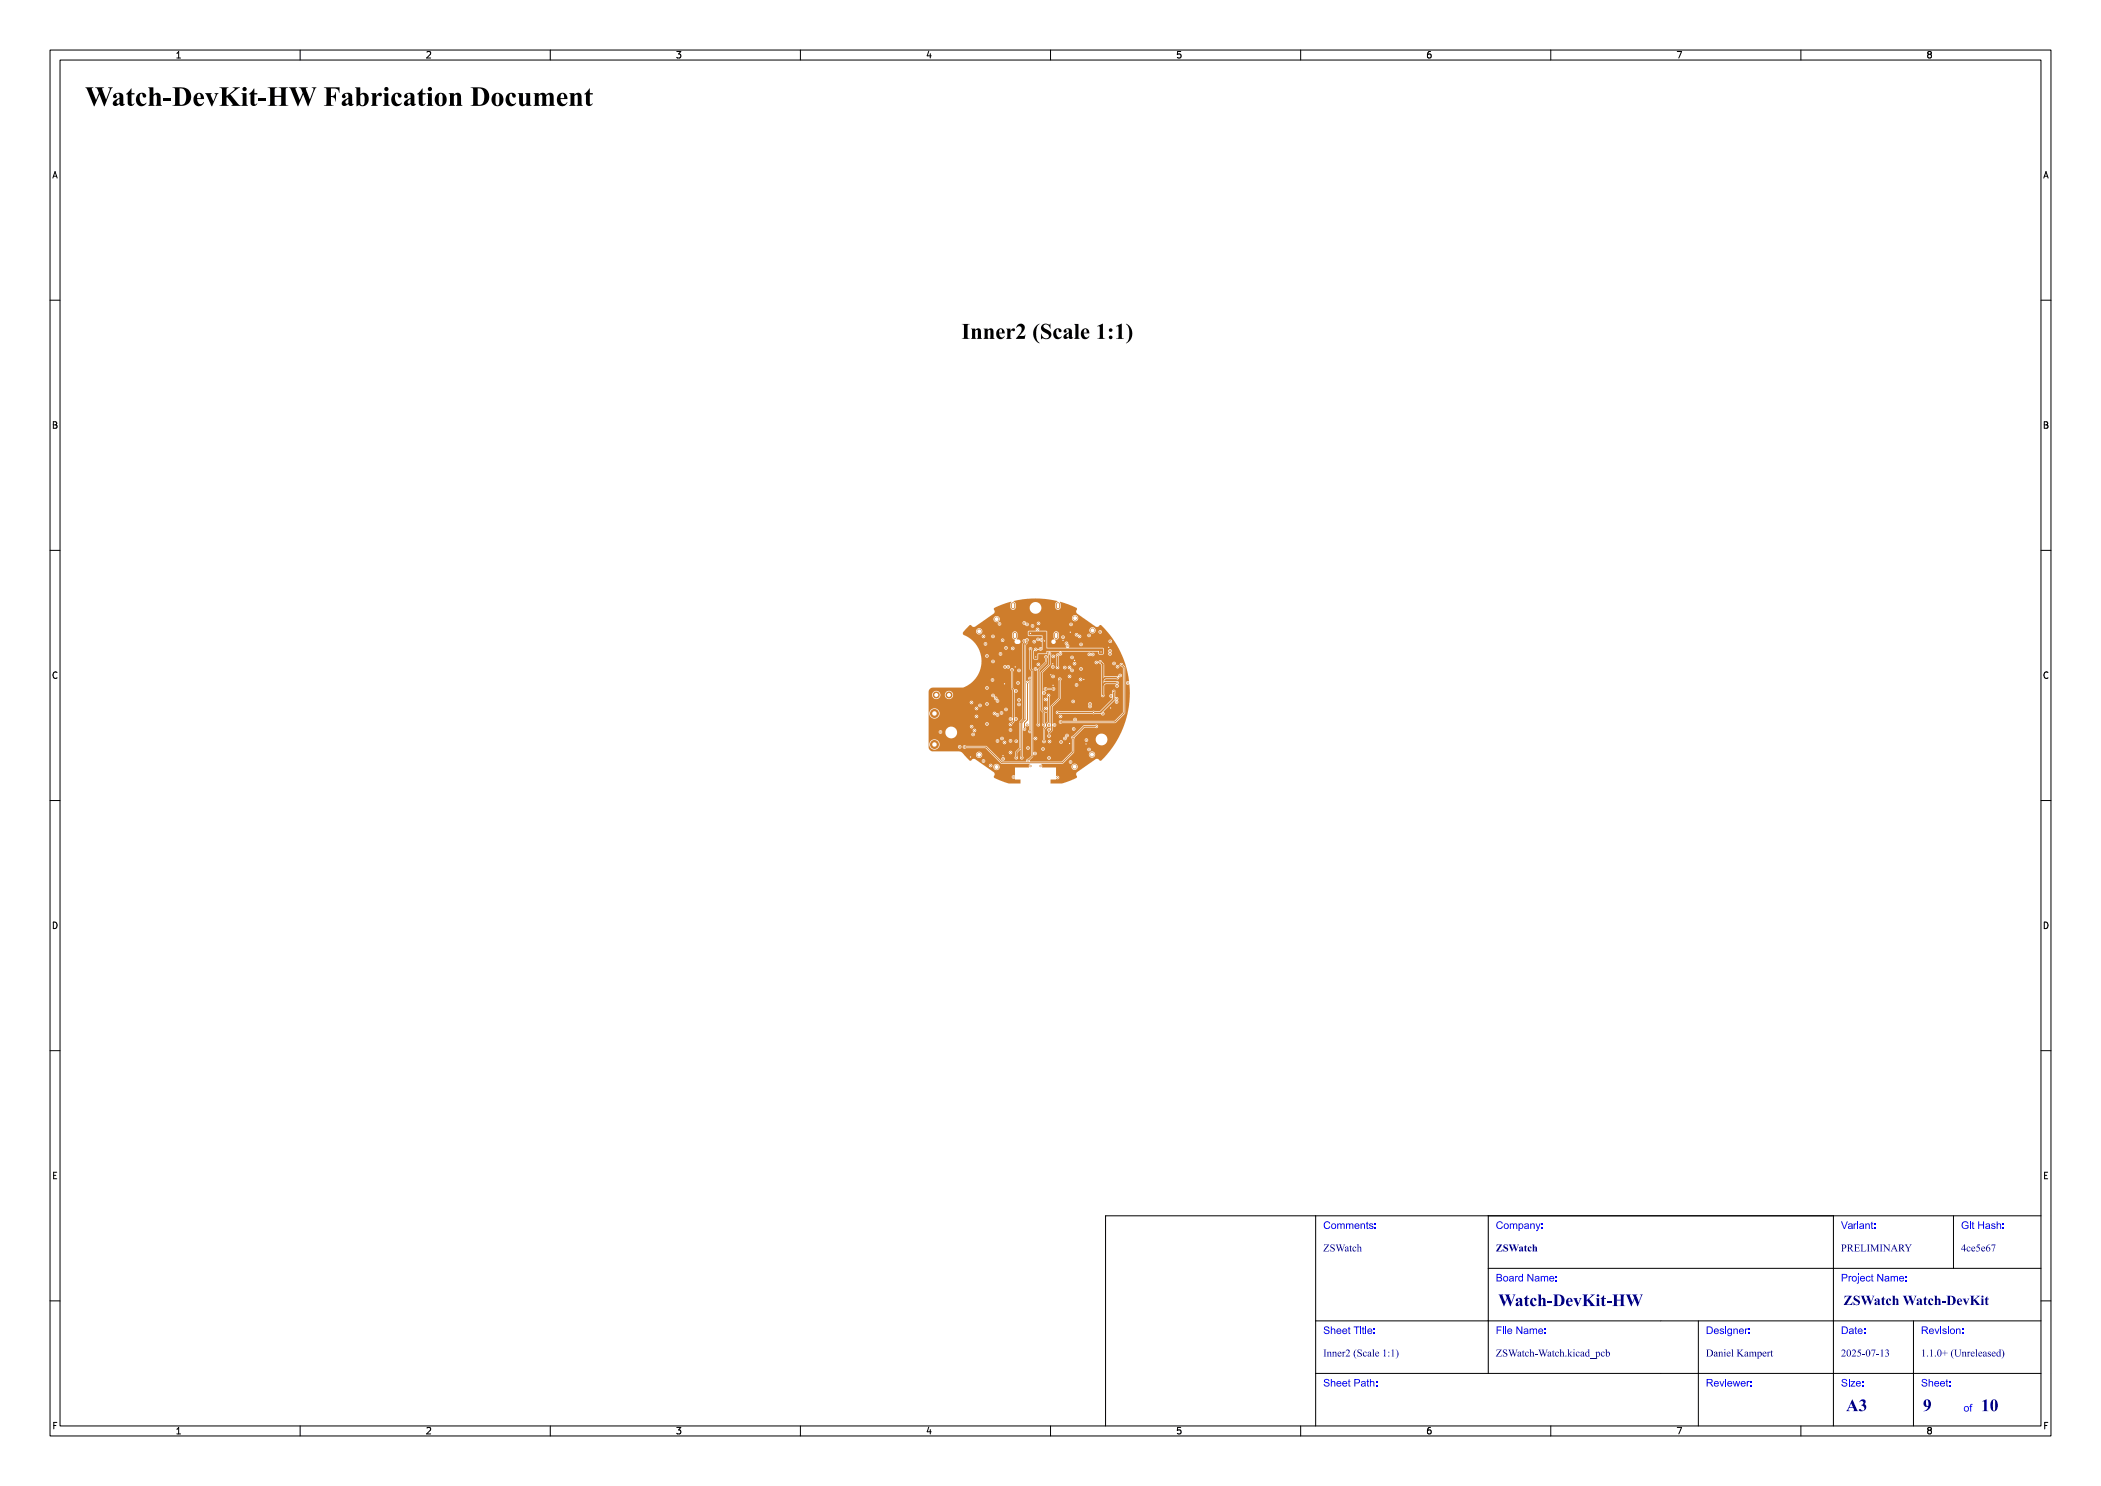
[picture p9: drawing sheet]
<svg xmlns="http://www.w3.org/2000/svg" width="420mm" height="297mm" viewBox="0 0 420 297" stroke-linecap="round" stroke-linejoin="round" font-family="sans-serif">
<defs><g id="words">
<text font-size="5.3" fill="#fff" x="17" y="21.5">Watch-DevKit-HW Fabrication Document</text>
<text font-size="4.3" fill="#fff" x="186" y="68">Inner2 (Scale 1:1)</text>
<g font-size="3.3" fill="#fff">
<text x="299.5" y="261.2">Watch-DevKit-HW</text>
<text x="369" y="282.2">A3</text>
<text x="384.4" y="282.3">9</text>
<text x="396" y="282.3">10</text>
</g>
<text font-size="2.7" fill="#fff" x="368.5" y="261">ZSWatch Watch-DevKit</text>
<g font-size="2" fill="#fff">
<text x="264.5" y="245.7">Comments:</text>
<text x="299" y="245.7">Company:</text>
<text x="368" y="245.7">Variant:</text>
<text x="392" y="245.7">Git Hash:</text>
<text x="264.5" y="250.2">ZSWatch</text>
<text x="299" y="250.2">ZSWatch</text>
<text x="368" y="250.2">PRELIMINARY</text>
<text x="392" y="250.2">4ce5e67</text>
<text x="299" y="256.2">Board Name:</text>
<text x="368" y="256.2">Project Name:</text>
<text x="264.5" y="266.7">Sheet Title:</text>
<text x="299" y="266.7">File Name:</text>
<text x="341" y="266.7">Designer:</text>
<text x="368" y="266.7">Date:</text>
<text x="384" y="266.7">Revision:</text>
<text x="264.5" y="271.2">Inner2 (Scale 1:1)</text>
<text x="299" y="271.2">ZSWatch-Watch.kicad_pcb</text>
<text x="341" y="271.2">Daniel Kampert</text>
<text x="368" y="271.2">2025-07-13</text>
<text x="384" y="271.2">1.1.0+ (Unreleased)</text>
<text x="264.5" y="277.2">Sheet Path:</text>
<text x="341" y="277.2">Reviewer:</text>
<text x="368" y="277.2">Size:</text>
<text x="384" y="277.2">Sheet:</text>
<text x="392.5" y="282.2">of</text>
</g>
<g font-size="1.7" fill="#fff">
<text x="35" y="11.6">1</text>
<text x="85" y="11.6">2</text>
<text x="135" y="11.6">3</text>
<text x="185" y="11.6">4</text>
<text x="235" y="11.6">5</text>
<text x="285" y="11.6">6</text>
<text x="335" y="11.6">7</text>
<text x="385" y="11.6">8</text>
<text x="10.5" y="35.6">A</text>
<text x="408.5" y="35.6">A</text>
<text x="10.5" y="85.6">B</text>
<text x="408.5" y="85.6">B</text>
<text x="10.5" y="135.6">C</text>
<text x="408.5" y="135.6">C</text>
<text x="10.5" y="185.6">D</text>
<text x="408.5" y="185.6">D</text>
<text x="10.5" y="235.6">E</text>
<text x="408.5" y="235.6">E</text>
<text x="10.5" y="285.6">F</text>
<text x="35" y="286.7">1</text>
<text x="85" y="286.7">2</text>
<text x="135" y="286.7">3</text>
<text x="185" y="286.7">4</text>
<text x="235" y="286.7">5</text>
<text x="285" y="286.7">6</text>
<text x="335" y="286.7">7</text>
<text x="385" y="286.7">8</text>
<text x="408.5" y="285.6">F</text>
</g>
</g></defs>
<g fill="#ce7d2c">
<circle cx="218.4" cy="126" r=".5"/>
<circle cx="214.9" cy="123.6" r=".5"/>
<circle cx="195.7" cy="150.9" r=".5"/>
<circle cx="199.2" cy="153.3" r=".5"/>
<circle cx="214.8" cy="153.2" r=".5"/>
<circle cx="218.3" cy="150.8" r=".5"/>
<circle cx="186.8" cy="142.6" r=".9"/>
<circle cx="199.2" cy="123.7" r=".5"/>
<circle cx="195.7" cy="126.2" r=".5"/>
<circle cx="186.8" cy="148.8" r=".9"/>
</g>
<path d="M202.5 120.8v.6M202.9 126.7v.6M211.1 126.7v.6M211.5 120.8v.6" fill="none" stroke="#ce7d2c" stroke-width=".8"/>
<g fill="#ce7d2c">
<circle cx="189.7" cy="138.9" r=".7"/>
<circle cx="187.2" cy="138.9" r=".7"/>
<circle cx="197.3" cy="131.1" r=".23"/>
<circle cx="198.4" cy="135.9" r=".22"/>
<circle cx="200" cy="130.7" r=".22"/>
<circle cx="215.2" cy="126.9" r=".22"/>
<circle cx="225.4" cy="136.5" r=".22"/>
<circle cx="213.4" cy="129.1" r=".23"/>
<circle cx="214.6" cy="145.7" r=".23"/>
<circle cx="200.4" cy="128" r=".23"/>
<circle cx="222.1" cy="139.1" r=".23"/>
<circle cx="214.8" cy="132.6" r=".23"/>
<circle cx="197.3" cy="144.7" r=".23"/>
<circle cx="223.2" cy="139.7" r=".23"/>
<circle cx="216" cy="135.8" r=".22"/>
<circle cx="217.8" cy="130.8" r=".23"/>
<circle cx="202.4" cy="129.6" r=".23"/>
<circle cx="206" cy="153.1" r=".22"/>
<circle cx="194.2" cy="145.2" r=".22"/>
<circle cx="208.7" cy="138.5" r=".23"/>
<circle cx="196.6" cy="127.2" r=".22"/>
<circle cx="212" cy="130.7" r=".22"/>
<circle cx="203.1" cy="143.7" r=".23"/>
<circle cx="195.9" cy="141" r=".23"/>
<circle cx="211.4" cy="155.4" r=".23"/>
<circle cx="214.1" cy="124.8" r=".22"/>
<circle cx="198.8" cy="142.6" r=".22"/>
<circle cx="219.9" cy="126.3" r=".22"/>
<circle cx="198" cy="153" r=".23"/>
<circle cx="197" cy="128.7" r=".22"/>
<circle cx="208" cy="153.1" r=".22"/>
<circle cx="203.7" cy="134" r=".22"/>
<circle cx="214.5" cy="140.2" r=".22"/>
<circle cx="212" cy="143.2" r=".22"/>
<circle cx="210.5" cy="131.2" r=".22"/>
<circle cx="217.7" cy="149.8" r=".23"/>
<circle cx="199.8" cy="124.7" r=".22"/>
<circle cx="199.4" cy="140.1" r=".23"/>
<circle cx="207" cy="147.6" r=".22"/>
<circle cx="218.5" cy="130.8" r=".23"/>
<circle cx="217.9" cy="141.2" r=".23"/>
<circle cx="223.2" cy="140.3" r=".22"/>
<circle cx="209" cy="139.8" r=".22"/>
<circle cx="221.9" cy="130.7" r=".22"/>
<circle cx="210.5" cy="133.3" r=".23"/>
<circle cx="207" cy="129.8" r=".22"/>
<circle cx="217.9" cy="140.7" r=".23"/>
<circle cx="203.5" cy="136.5" r=".22"/>
<circle cx="217.2" cy="147.9" r=".23"/>
<circle cx="214" cy="152.3" r=".23"/>
<circle cx="221.9" cy="128.2" r=".22"/>
<circle cx="202.6" cy="155.3" r=".23"/>
<circle cx="200.9" cy="133.3" r=".22"/>
<circle cx="221.9" cy="130.1" r=".23"/>
<circle cx="200.5" cy="151.7" r=".22"/>
<circle cx="214.9" cy="143.8" r=".23"/>
<circle cx="196.6" cy="152.1" r=".23"/>
<circle cx="188" cy="146.3" r=".23"/>
<circle cx="212.5" cy="127.4" r=".23"/>
<circle cx="217.7" cy="127" r=".22"/>
<circle cx="210.5" cy="135.2" r=".22"/>
<circle cx="191.8" cy="149.3" r=".22"/>
<circle cx="212.8" cy="133.4" r=".23"/>
<circle cx="210.5" cy="137" r=".22"/>
<circle cx="214.8" cy="132" r=".23"/>
<circle cx="209.1" cy="142.4" r=".23"/>
<circle cx="202.9" cy="133.3" r=".23"/>
<circle cx="213.8" cy="148.6" r=".23"/>
<circle cx="222" cy="141.5" r=".22"/>
<circle cx="221.6" cy="129.4" r=".22"/>
<circle cx="217.1" cy="148.7" r=".22"/>
<circle cx="214" cy="126.4" r=".23"/>
<circle cx="212.5" cy="128" r=".22"/>
<circle cx="194" cy="151.3" r=".22"/>
<circle cx="216.7" cy="135.8" r=".23"/>
<circle cx="210.4" cy="132.7" r=".23"/>
<circle cx="210" cy="134.9" r=".23"/>
<circle cx="200.8" cy="136.7" r=".22"/>
<circle cx="200.5" cy="151" r=".23"/>
<circle cx="203.7" cy="139.9" r=".22"/>
<circle cx="203.7" cy="140.8" r=".23"/>
<circle cx="219.2" cy="145.2" r=".23"/>
<circle cx="214.5" cy="147.4" r=".22"/>
<circle cx="219.2" cy="132.4" r=".23"/>
<circle cx="192.8" cy="149.3" r=".22"/>
<circle cx="205.4" cy="144.8" r=".22"/>
<circle cx="200.8" cy="148.4" r=".23"/>
<circle cx="194.5" cy="146.8" r=".23"/>
<circle cx="194.8" cy="146" r=".23"/>
<circle cx="202" cy="145.9" r=".22"/>
<circle cx="202" cy="148.1" r=".23"/>
<circle cx="203.1" cy="148.1" r=".22"/>
<circle cx="202.3" cy="133.9" r=".22"/>
<circle cx="202" cy="144.8" r=".22"/>
<circle cx="208.2" cy="127.9" r=".23"/>
<circle cx="206" cy="129.7" r=".22"/>
<circle cx="205.5" cy="152" r=".22"/>
<circle cx="203.1" cy="138.1" r=".23"/>
<circle cx="202" cy="143.7" r=".22"/>
<circle cx="218.6" cy="142.4" r=".23"/>
<circle cx="201.5" cy="133.3" r=".23"/>
<circle cx="197.3" cy="137.5" r=".23"/>
<circle cx="209" cy="141.6" r=".22"/>
<circle cx="211.4" cy="142.4" r=".23"/>
<circle cx="197.3" cy="140.7" r=".23"/>
<circle cx="222.7" cy="138.2" r=".23"/>
<circle cx="198.5" cy="139" r=".22"/>
<circle cx="220.5" cy="139" r=".22"/>
<circle cx="201.1" cy="141.8" r=".23"/>
<circle cx="220.5" cy="142.7" r=".23"/>
<circle cx="223.3" cy="136.5" r=".22"/>
<circle cx="195.2" cy="141.6" r=".22"/>
<circle cx="220" cy="132.3" r=".22"/>
<circle cx="223.4" cy="135.4" r=".23"/>
<circle cx="223.4" cy="133.2" r=".23"/>
<circle cx="207.4" cy="125.8" r=".22"/>
<circle cx="209.7" cy="151.5" r=".22"/>
<circle cx="222.7" cy="132.6" r=".22"/>
<circle cx="208" cy="129.7" r=".22"/>
<circle cx="212.1" cy="148.3" r=".23"/>
<circle cx="204.7" cy="128.1" r=".23"/>
<circle cx="204.8" cy="124.5" r=".22"/>
<circle cx="203.2" cy="151.4" r=".23"/>
<circle cx="204.2" cy="151.5" r=".22"/>
<circle cx="205.3" cy="127.9" r=".22"/>
<circle cx="205.3" cy="124.8" r=".22"/>
<circle cx="211.8" cy="135.8" r=".22"/>
<circle cx="209.7" cy="147.1" r=".22"/>
<circle cx="211.4" cy="131" r=".23"/>
<circle cx="211.4" cy="133.4" r=".23"/>
<circle cx="208.7" cy="148.2" r=".22"/>
<circle cx="209.6" cy="139" r=".22"/>
<circle cx="199.4" cy="148.1" r=".23"/>
<circle cx="199.4" cy="142.9" r=".22"/>
<circle cx="207.6" cy="132.8" r=".22"/>
<circle cx="207" cy="133.7" r=".22"/>
<circle cx="200.3" cy="147.6" r=".22"/>
<circle cx="200.2" cy="142.5" r=".22"/>
<circle cx="207.6" cy="144.8" r=".22"/>
<circle cx="209.1" cy="131.3" r=".23"/>
<circle cx="206.4" cy="125.1" r=".23"/>
<circle cx="206.7" cy="128.3" r=".23"/>
<circle cx="207.5" cy="127.8" r=".22"/>
<circle cx="208.7" cy="144.8" r=".23"/>
<circle cx="207.6" cy="124.6" r=".22"/>
<circle cx="209.8" cy="130.7" r=".23"/>
<circle cx="215.8" cy="127.2" r=".22"/>
<circle cx="198.5" cy="132.2" r=".23"/>
<circle cx="205.5" cy="149.5" r=".22"/>
<circle cx="224.2" cy="132.8" r=".22"/>
<circle cx="212" cy="144.3" r=".22"/>
<circle cx="202" cy="150.4" r=".22"/>
<circle cx="201.1" cy="129.5" r=".22"/>
<circle cx="208.5" cy="149.7" r=".22"/>
<circle cx="209" cy="137.7" r=".22"/>
<circle cx="223.9" cy="135" r=".22"/>
<circle cx="199" cy="139.6" r=".22"/>
<circle cx="198.5" cy="127.2" r=".22"/>
<circle cx="210.6" cy="137.7" r=".22"/>
<circle cx="194.2" cy="140.4" r=".22"/>
<circle cx="195.2" cy="143.2" r=".23"/>
<circle cx="223.3" cy="137.1" r=".23"/>
<circle cx="215.2" cy="136.9" r=".22"/>
<circle cx="214.3" cy="134" r=".22"/>
<circle cx="213.3" cy="147" r=".23"/>
<circle cx="214.3" cy="131.4" r=".22"/>
<circle cx="213.8" cy="135.2" r=".23"/>
<circle cx="213.2" cy="128.6" r=".22"/>
<circle cx="212.9" cy="147.6" r=".22"/>
<circle cx="216.1" cy="133.7" r=".22"/>
<circle cx="213.8" cy="133.4" r=".23"/>
<circle cx="216.1" cy="128.8" r=".22"/>
<circle cx="204.8" cy="145.7" r=".22"/>
<circle cx="205.4" cy="136.4" r=".23"/>
<circle cx="205.9" cy="146.2" r=".22"/>
<circle cx="205.9" cy="135.6" r=".22"/>
<circle cx="206.9" cy="150.6" r=".22"/>
<circle cx="209.7" cy="145.9" r=".22"/>
<circle cx="209.7" cy="144.9" r=".22"/>
<circle cx="210.8" cy="144.9" r=".23"/>
<circle cx="206" cy="126.6" r=".22"/>
<circle cx="208.8" cy="128.1" r=".23"/>
<circle cx="207" cy="131.3" r=".23"/>
<circle cx="220.1" cy="130.3" r=".22"/>
<circle cx="209.8" cy="148.2" r=".23"/>
</g>
<g fill="none" stroke="#ce7d2c" stroke-width=".2">
<path d="M202.3 133.9v3.7l.3 .3v6.3l-.6 .6M204.8 128.1v.5l-.2 .1v15l-.7 .7v5.2l-.7 .7v1.1M205.3 127.9h.1M205.3 127.9v.5l-.4 .4v15l-.6 .6v7.1M205.4 136.4v7.5l-.6 .6v1.2M205.9 135.6h.1M205.9 135.6v10.6M206 129.7v4l.3 .3v17.2l-.8 .8M209 137.7h1.6M209.1 131.3v1.1l-1.5 1.5v10.9M209.6 139v5.3l-.4 .4v.5l-.5 .5v2.5M209.8 130.7v2.1l-1.6 1.6v7.5l.5 .5v2.4"/>
<path d="M211.4 131v2.4M211.4 133.4h.1M211.9 135.8v3.7l-1.7 1.7-.1 4.9M224.2 132.8l.5 .6v9.1l-1.8 1.8h-10.9M192.8 149.3h.1M204.3 151.5h.1M209.9 146.3l-.2 .2v.6M209.9 146.3h.1M210.1 146.1h.1M210.1 146.1l-.2 .2M214.5 147.4h.1M214.5 147.4v2.9l-2.2 2.2h-12l-3.2-3.2h-4.3"/>
<path d="M219.2 145.2h-2.5l-2.2 2.2"/>
</g>
<path d="M219.9 132.3l.6 .5v6.2M222.7 138.2h.1M222.7 138.2v1.5l-2.7 2.7h-8.6M223.3 136.5h-2.4l-.4 .4M223.4 135.5h-2.5l-.4 .4" fill="none" stroke="#ce7d2c" stroke-width=".3"/>
<g fill="#ce7d2c">
<path d="M193.7 125h.4a.59 .59 0 0 0 .9 .2l.8-.5h3.6a.35 .35 0 0 0 .5 .3 .35 .35 0 0 0 .2-.5h4.3l.1 .3 .5 .1a.35 .35 0 0 0 .5 .2h.5a.36 .36 0 0 0 .6 .3 .36 .36 0 0 0 0-.6 .36 .36 0 0 0-.6 .3h-.5l.2-.3-.2-.2h1.7l.1 .2 .3 .2 .3-.2h5.8a.36 .36 0 0 0 .6 .3 .36 .36 0 0 0 0-.6 .36 .36 0 0 0-.6 .3l-5.8-.1a.36 .36 0 0 0-.2-.4 .36 .36 0 0 0-.5 .3h-1.7l-.4-.2a.35 .35 0 0 0-.4-.3 .35 .35 0 0 0-.3 .4l-4.4-.1a.36 .36 0 0 0-.6 .3h-3.6l1.4-1h1.4v.1a.63 .63 0 0 0 .8 .6 .63 .63 0 0 0 .4-.9h14.5v.1a.63 .63 0 0 0 .9 .5 .63 .63 0 0 0 0-1.1 .63 .63 0 0 0-.9 .5h-14.5l-.3-.3-.3-.1-.4 .2-.2 .4h-1.4l1.4-1.1a.69 .69 0 0 0 .1-.9l.1-.2 .8-.4 2.5-.8-.1 1.3a.53 .53 0 0 0 .6 .3 .53 .53 0 0 0 .4-.5h2.8v.2a1.18 1.18 0 0 0 1.8 .9 1.18 1.18 0 0 0 0-2 1.18 1.18 0 0 0-1.8 .9h-2.8v-.8l-.4-.5a18.4 18.4 0 0 1 8.8 .1l-.4 .4v1a.53 .53 0 0 0 .6 .3 .53 .53 0 0 0 .4-.5l-.1-1.1 2.5 .8 .7 .4 .2 .2a.68 .68 0 0 0 0 1l3.7 2.5a.92 .92 0 0 0 .9-.3l.3 .1 1.1 1.2a18.8 18.8 0 0 1 4.4 9.9l-.1 .1a.37 .37 0 0 0-.5 .1 .37 .37 0 0 0 .1 .5 .37 .37 0 0 0 .6-.1v.1a18.3 18.3 0 0 1-5.9 15.3l-.1-.1a.57 .57 0 0 0-.8-.2l-3.7 2.5-.2 .3 .2 .6-.2 .3-2.8 1.1h-2.3v-.8h1.1l.1-.1a.38 .38 0 0 0 .5-.1 .38 .38 0 0 0-.1-.5 .38 .38 0 0 0-.5 0v-1.7h-2.8v-.2h5.9v.1a.63 .63 0 0 0 .9 .5 .63 .63 0 0 0 0-1.1 .63 .63 0 0 0-.9 .5h-5.9l-.2-.4 4.3-.1 .5-.4h.7a.36 .36 0 0 0 .5 .3 .36 .36 0 0 0 .2-.5 .36 .36 0 0 0-.6 .1l-.8 .1 1.5-1.6h3.3a.63 .63 0 0 0 .8 .7 .63 .63 0 0 0 .2-1.1 .63 .63 0 0 0-1 .3v.1h-3.3l.3-.4v-.5h2.6a.36 .36 0 0 0 .6 .3 .36 .36 0 0 0 0-.6 .36 .36 0 0 0-.6 .3h-2.6v-1.9l2.1 .1a.35 .35 0 0 0 .5 .3 .35 .35 0 0 0 .2-.6h1.5v.2a1.18 1.18 0 0 0 1.8 .9 1.18 1.18 0 0 0 0-2 1.18 1.18 0 0 0-1.8 .9l-1.6-.1a.36 .36 0 0 0-.6 .3h-2.1v-.2l.2-.3 1.9-2h2.1a.36 .36 0 0 0 .5 0 .36 .36 0 0 0 0-.5 .36 .36 0 0 0-.5 .1h-2.3l-2.1 2a.37 .37 0 0 0-.3 .3 .37 .37 0 0 0 .1 .4v2.5l-2 2h-6.5l.1-.3 .4-.4h3a.36 .36 0 0 0 .5 .3 .36 .36 0 0 0 .2-.5 .36 .36 0 0 0-.6 .1l-3.1 .1 .2-.3v-.4a.39 .39 0 0 0 .6 .1 .39 .39 0 0 0 0-.6 .39 .39 0 0 0-.6 .1v-.7h1.6a.36 .36 0 0 0 .6 .3 .36 .36 0 0 0 0-.6 .36 .36 0 0 0-.6 .3h-1.6l.1-2.1a.37 .37 0 0 0 .4 .4 .37 .37 0 0 0 .3-.5 .37 .37 0 0 0-.6-.1l-.2 .2v-13.6l-.3-.3h.4a.41 .41 0 0 0 .3 .3 .41 .41 0 0 0 .4 0l.1 10.5a.37 .37 0 0 0-.1 .6 .37 .37 0 0 0 .5 0 .37 .37 0 0 0 0-.6v-10.4l1.5-1.6v-.9a.37 .37 0 0 0 .1-.5 .37 .37 0 0 0-.6 0 .37 .37 0 0 0 .1 .5v.7l-1.4 1.5-.2-.2a.35 .35 0 0 0-.3-.3 .35 .35 0 0 0-.4 .4l-.4-.1v-.8h1a.35 .35 0 0 0 .6 .3 .35 .35 0 0 0 0-.6 .35 .35 0 0 0-.6 .3h-1v-2.8a.37 .37 0 0 0 .1-.5 .37 .37 0 0 0-.6 0 .37 .37 0 0 0 .1 .5v3.7l.3 .4v1.1h-.2a.37 .37 0 0 0-.3 .3 .37 .37 0 0 0 .1 .4l-.1 .2h-.5v-7.2l.4-.4v-.3h.9a.35 .35 0 0 0 .5 .4 .35 .35 0 0 0 .1-.6 .35 .35 0 0 0-.6 .1l-.9 .1a.39 .39 0 0 0 0-.6 .39 .39 0 0 0-.6 .2 .41 .41 0 0 0-.5 .2 .41 .41 0 0 0 .1 .5l-.1 .2v14.9l-.7 .8v5.1l-.7 .7-.1 1a.36 .36 0 0 0 0 .5 .36 .36 0 0 0 .6-.1 .36 .36 0 0 0-.1-.5v-.7l.6-.6v1.4a.36 .36 0 0 0 0 .5 .36 .36 0 0 0 .6 0 .36 .36 0 0 0-.1-.6v-1.6h.6a.35 .35 0 0 0 .5 .3 .35 .35 0 0 0 .2-.5 .35 .35 0 0 0-.6 .1l-.7 .1v-3.5a.39 .39 0 0 0 .5 0 .39 .39 0 0 0 0-.6l.1-.3 .2 .1 .4-.1v.8a.36 .36 0 0 0-.1 .5 .36 .36 0 0 0 .4 .1l.1 4.6-.6 .5a.43 .43 0 0 0-.4 .6h-4.7l-.6-.6 .4 .1a.36 .36 0 0 0 .5 .3 .36 .36 0 0 0 0-.6 .36 .36 0 0 0-.5 .2h-.4l-1.3-1.2h3.1a.36 .36 0 0 0 .5 .3 .36 .36 0 0 0 .2-.5 .36 .36 0 0 0-.6 .1l-3.2 .1-1.4-1.3h-4a.36 .36 0 0 0-.6 0 .36 .36 0 0 0 .1 .5 .36 .36 0 0 0 .5-.1h3.9l3.2 3.2h5.6l-.1 .7h-2.8v1.6a.39 .39 0 0 0-.6 0 .39 .39 0 0 0 .1 .6 .39 .39 0 0 0 .5 0v.2h1.1v.8h-2.3l-2.3-.8-.6-.3-.1-.3a.67 .67 0 0 0-.1-.9l-1.9-1.3h1a.35 .35 0 0 0 .2 .3 .35 .35 0 0 0 .4-.1h.3v.2a.63 .63 0 0 0 .9 .4 .63 .63 0 0 0 0-1 .63 .63 0 0 0-.9 .4h-.3a.36 .36 0 0 0-.1-.5 .36 .36 0 0 0-.5 .3h-1l-1.3-.9h.8a.36 .36 0 0 0 .5 .3 .36 .36 0 0 0 .2-.5 .36 .36 0 0 0-.6 .1l-.9 .1-.5-.4a.54 .54 0 0 0-.7 .2l-.4 .1-1.1-1.2h2.4v.1a.63 .63 0 0 0 1 .5 .63 .63 0 0 0 0-1.1 .63 .63 0 0 0-1 .5h-2.4l-.5-.5-.5-.1h-5.2a.87 .87 0 0 1-.9-.9v-.6h.2a1.03 1.03 0 0 0 .7 1.1 1.03 1.03 0 0 0 1.2-.6l3.8 .1a.36 .36 0 0 0 .5 .3 .36 .36 0 0 0 0-.6 .36 .36 0 0 0-.5 .2h-3.8l.1-.5-.3-.6h11.5l.1 .2 .3 .2 1-.1a.36 .36 0 0 0 .5 .3 .36 .36 0 0 0 .2-.5 .36 .36 0 0 0-.6 .1l-.9 .1 .1-.4h1.9a.35 .35 0 0 0 .4 .4 .35 .35 0 0 0 .3-.3l.5 .1a.36 .36 0 0 0 .5 .2 .36 .36 0 0 0 0-.6 .36 .36 0 0 0-.5 .3l-.5-.1a.36 .36 0 0 0-.3-.3 .36 .36 0 0 0-.4 .3h-1.9a.36 .36 0 0 0-.3-.3 .36 .36 0 0 0-.4 .4l-11.5-.1a1.03 1.03 0 0 0-1.7 .7h-.2v-2.4h2a.35 .35 0 0 0 .4 .4 .35 .35 0 0 0 .4-.4h.6v.2a1.17 1.17 0 0 0 1.4 1.1h9.5a.35 .35 0 0 0 .6 .3 .35 .35 0 0 0 0-.6 .35 .35 0 0 0-.6 .3h-9.5l.5-.3 .4-.5h2.9a.36 .36 0 0 0 .4 .3 .36 .36 0 0 0 .2-.5 .36 .36 0 0 0-.6 .1l-2.9 .1-.1-.8h3.2a.35 .35 0 0 0 .5 .3 .35 .35 0 0 0 .2-.4h6.5a.36 .36 0 0 0 .6 .3 .36 .36 0 0 0 0-.6 .36 .36 0 0 0-.6 .3l-6.5-.1a.35 .35 0 0 0-.4-.1 .35 .35 0 0 0-.3 .3l-3.2-.1a1.18 1.18 0 0 0-1.2-.7 1.18 1.18 0 0 0-1 1.1h-.6a.36 .36 0 0 0-.4-.4 .36 .36 0 0 0-.4 .4h-2v-1.1l8.3 .1a.36 .36 0 0 0 .5 .2 .36 .36 0 0 0 0-.6 .36 .36 0 0 0-.5 .3h-8.3v-.5h11.3a.36 .36 0 0 0 .6 .3 .36 .36 0 0 0 0-.6 .36 .36 0 0 0-.6 .3h-11.3v-1h16a.36 .36 0 0 0 .3 .3 .36 .36 0 0 0 .4-.1l.1 .2-.3 .3a.37 .37 0 0 0-.5 .4 .37 .37 0 0 0 .4 .4 .37 .37 0 0 0 .4-.5l.4-.4v-.3a.39 .39 0 0 0 .6 0 .39 .39 0 0 0-.1-.6 .39 .39 0 0 0-.5 0v-2.6h.5a.36 .36 0 0 0 .6 .3 .36 .36 0 0 0 0-.6 .36 .36 0 0 0-.6 .3h-.5v-.9h.5a.35 .35 0 0 0 .6 .3 .35 .35 0 0 0 0-.6 .35 .35 0 0 0-.6 .3h-.5l.1-1.5a.38 .38 0 0 0 .5-.1 .38 .38 0 0 0-.1-.5 .38 .38 0 0 0-.5 0l-.3-.3v-1h.6a.35 .35 0 0 0 .6 .3 .35 .35 0 0 0 0-.6 .35 .35 0 0 0-.6 .3h-.6v-2.3l.2-.2h.6a.36 .36 0 0 0 .6 .3 .36 .36 0 0 0 0-.6 .36 .36 0 0 0-.6 .3l-.6-.1a.36 .36 0 0 0-.6-.3 .36 .36 0 0 0 0 .6v3.5l.3 .3v5.4h-.2a.36 .36 0 0 0-.6 .3h-16v-1.2h.2v.2a1.03 1.03 0 0 0 .8 .9 1.03 1.03 0 0 0 1.1-.4h7.1a.36 .36 0 0 0 .6 .3 .36 .36 0 0 0 0-.6 .36 .36 0 0 0-.6 .3h-7.1l.1-.6h10.6a.46 .46 0 0 0 .6 .4 .34 .34 0 0 0 .5 .1 .34 .34 0 0 0 .2-.5 .34 .34 0 0 0-.5 0l-.1-.1h.7a.36 .36 0 0 0 .6 .3 .36 .36 0 0 0 0-.6 .36 .36 0 0 0-.6 .3l-.7-.1a.36 .36 0 0 0-.4-.1 .36 .36 0 0 0-.3 .3l-10.6-.1a1.03 1.03 0 0 0-1-.9 1.03 1.03 0 0 0-1 .9h-.2v-.9h9.2a.35 .35 0 0 0 .3 .4 .35 .35 0 0 0 .4-.2h5.2a.36 .36 0 0 0 .6 .3 .36 .36 0 0 0 0-.6 .36 .36 0 0 0-.6 .3l-5.2-.1a.36 .36 0 0 0-.2-.4 .36 .36 0 0 0-.5 .3h-9.2v-.6h9.9a.35 .35 0 0 0 .6 .3 .35 .35 0 0 0-.1-.6h.9a.36 .36 0 0 0 .6 .3 .36 .36 0 0 0 0-.6 .36 .36 0 0 0-.6 .3l-1-.1-.4 .4h-9.9v-.6h8.2a.36 .36 0 0 0 .6 .3 .36 .36 0 0 0 0-.6 .36 .36 0 0 0-.6 .3h-8.2v-1.6h.7v.2a.83 .83 0 0 0 .9 .7 .83 .83 0 0 0 .8-.9h.9v.2a.83 .83 0 0 0 .8 .7 .83 .83 0 0 0 .8-.7h7.6l.2 .3 .4 .1v.3l.3 .2a.38 .38 0 0 0 .3 .5 .38 .38 0 0 0 .4-.4l-.3-.3-.1-.4-.4-.1a.39 .39 0 0 0-.2-.5 .39 .39 0 0 0-.6 .3h-7.6v-.2a.83 .83 0 0 0-.8-.7 .83 .83 0 0 0-.8 .7h-.9v-.1a.83 .83 0 0 0-.9-.6 .83 .83 0 0 0-.8 .7h-.7l.1-.8 .6-.5h10.6a.36 .36 0 0 0 .6 .3 .36 .36 0 0 0 0-.6 .36 .36 0 0 0-.6 .3h-10.6l6.2-.1a5.5 5.5 0 0 0 2.3-1.5h3.2a.35 .35 0 0 0 .6 .3 .35 .35 0 0 0 0-.6 .35 .35 0 0 0-.6 .3h-3.2l.2-.2a5.5 5.5 0 0 0 1.1-2.4h4.5a.42 .42 0 0 0 .7 .2 .38 .38 0 0 0 .5 0 .38 .38 0 0 0-.1-.6 .38 .38 0 0 0-.5 .2 .35 .35 0 0 0-.4-.1 .35 .35 0 0 0-.2 .3h-4.5l.1-1.1h1.9a.36 .36 0 0 0 .5 .3 .36 .36 0 0 0 .2-.5 .36 .36 0 0 0-.6 .1l-2 .1-.1-1.1h.8a.35 .35 0 0 0 .5 .3 .35 .35 0 0 0 .1-.5 .35 .35 0 0 0-.5 .1l-.9 .1-.1-.4h3.6a.36 .36 0 0 0 .6 .3 .36 .36 0 0 0 0-.6 .36 .36 0 0 0-.6 .3h-3.6l-.5-1.2h5.2a.36 .36 0 0 0 .4 .4 .36 .36 0 0 0 .4-.3h.6a.36 .36 0 0 0 .5 .3 .36 .36 0 0 0 0-.6 .36 .36 0 0 0-.5 .3l-.6-.1a.36 .36 0 0 0-.4-.4 .36 .36 0 0 0-.4 .4h-5.2l-.5-.8h1.6a.36 .36 0 0 0 .5 .3 .36 .36 0 0 0 .2-.5 .36 .36 0 0 0-.6 .1l-1.7 .1-.7-.8 5.8 .1a.36 .36 0 0 0 .5 .3 .36 .36 0 0 0 0-.6 .36 .36 0 0 0-.5 .2h-5.8l-1.1-.7h3l.1 .2 .3 .2 .2-.1 .2-.3h1.1a.36 .36 0 0 0 .6 .3 .36 .36 0 0 0 0-.6 .36 .36 0 0 0-.6 .3l-1.2-.1a.36 .36 0 0 0-.3-.3 .36 .36 0 0 0-.4 .4h-3l-.5-.3a.38 .38 0 0 1-.2-.6l.2-.2h2.4l.1 .4a.63 .63 0 0 0 1 .1h6.1l.1 .9 .5 .4a.45 .45 0 0 0-.1 .5 .45 .45 0 0 0 .4 .3h.5a.45 .45 0 0 0 .3-.5 .45 .45 0 0 0-.4-.4l-.4-.1 .2-.3v-.8l-.2-.3h2.3l.1 .8h2.6l.1 .4-.2 .1a.23 .23 0 0 1-.3 .1 .23 .23 0 0 1-.2-.2 .37 .37 0 0 0-.4 .2 .37 .37 0 0 0 .2 .5 .37 .37 0 0 0 .5-.2l.4 .3v1l-.2 .1a.44 .44 0 0 0-.5 .4l-.2-.1a.39 .39 0 0 0-.5-.2 .39 .39 0 0 0-.3 .5v1.6l.2 .2 .7-.1 .1-.9 1.5-.1 .2-.1 .1-.3h.4l-.4 .4 .2 .3v1.7l-1.6 1.7v7.5l.5 .6-.1 2.1a.41 .41 0 0 0 0 .5 .41 .41 0 0 0 .4 .1l-.3 .5v2.2a.36 .36 0 0 0 0 .6 .36 .36 0 0 0 .6-.3h.3a.35 .35 0 0 0 .4 .4 .35 .35 0 0 0 .4-.3h1.5a.36 .36 0 0 0 .6 .3 .36 .36 0 0 0 0-.6 .36 .36 0 0 0-.6 .3l-1.5-.1a.36 .36 0 0 0-.4-.4 .36 .36 0 0 0-.4 .4h-.3l-.2-.6h3.6a.38 .38 0 0 0 .5 .3 .38 .38 0 0 0 .2-.5 .37 .37 0 0 0 .4-.5 .37 .37 0 0 0-.6-.2 .37 .37 0 0 0 0 .5l-.3 .1-.2 .3h-3.6v-1.8l.6-.6h.5l-.1 .4a.36 .36 0 0 0-.5 .1 .36 .36 0 0 0 .2 .5l-.1 .6a.36 .36 0 0 0 0 .6 .36 .36 0 0 0 .5-.1 .36 .36 0 0 0-.1-.5v-.2l.5-.5v-.4h3.9a.36 .36 0 0 0 .5 .3 .36 .36 0 0 0 0-.6 .36 .36 0 0 0-.5 .3h-3.9l.1-.6a.38 .38 0 0 0 .6 0 .38 .38 0 0 0-.1-.5 .38 .38 0 0 0-.6 .1v-.4h1.2a.37 .37 0 0 0 .3 .3 .37 .37 0 0 0 .4-.1h10.7l1.9-2v-9.2l-.4-.5a.36 .36 0 0 0-.4-.3 .36 .36 0 0 0-.3 .4 .36 .36 0 0 0 .4 .3l.3 .3v8.9l-1.7 1.7h-7.6a.39 .39 0 0 0-.3-.7 .39 .39 0 0 0-.3 .7l-2.4-.1a.36 .36 0 0 0-.6 .3h-1.2v-1.1h1.2a.36 .36 0 0 0 .6 .3 .36 .36 0 0 0 0-.6 .36 .36 0 0 0-.6 .3h-1.2v-.8h.6a.37 .37 0 0 0 .6 .3h8.4a.39 .39 0 0 0 .7 .2 .39 .39 0 0 0-.1-.7l2.3-2.3 .1 .1a.38 .38 0 0 0 0 .5 .38 .38 0 0 0 .6 0 .38 .38 0 0 0-.2-.6 .39 .39 0 0 0 .1-.5 .39 .39 0 0 0-.6-.1v-.9a.36 .36 0 0 0 0-.5 .36 .36 0 0 0-.5 0 .36 .36 0 0 0 0 .5v.4a.39 .39 0 0 0-.7 .3 .39 .39 0 0 0 .7 .3v.3l-2.5 2.4-8.5-.1-.4 .4h-.6v-1.1l.6-.6h6.5l.1 .2a.38 .38 0 0 0 0 .6 .38 .38 0 0 0 .6 0 .38 .38 0 0 0 0-.6v-.1a.36 .36 0 0 0-.2-.4 .36 .36 0 0 0-.5 .3h-6.5l.5-.5h2.7a.36 .36 0 0 0 .5 .3 .36 .36 0 0 0 0-.6 .36 .36 0 0 0-.5 .3h-2.7l.6-.6v-2.7h2.7a.36 .36 0 0 0 .6 .3 .36 .36 0 0 0 0-.6 .36 .36 0 0 0-.6 .3h-2.7v-.8l.1-.3h3.5a.36 .36 0 0 0 .4 .3 .36 .36 0 0 0 .2-.5 .36 .36 0 0 0-.6 .1l-3.5 .1a.36 .36 0 0 0-.5-.4 .36 .36 0 0 0-.1 .7v3.3l-1.6 1.8-.1 3.4-.2-.1 .1-5.2a.37 .37 0 0 0 .1-.5 .37 .37 0 0 0-.6 0 .37 .37 0 0 0 .1 .5v.3a.39 .39 0 0 0-.6-.1 .39 .39 0 0 0 0 .6 .39 .39 0 0 0 .6-.1v1.4a.39 .39 0 0 0-.6-.1 .39 .39 0 0 0 0 .6 .39 .39 0 0 0 .6-.1v2.4l-.4 .4-.1-.1v-2.2l-.5-.5 .1-3a.38 .38 0 0 0 .5-.1 .38 .38 0 0 0-.1-.5 .38 .38 0 0 0-.5 0v-.5h.2a.38 .38 0 0 0 .3 .3 .38 .38 0 0 0 .4-.1h1a.36 .36 0 0 0 .6 0 .36 .36 0 0 0-.1-.5 .36 .36 0 0 0-.5 .1h-1a.36 .36 0 0 0-.4-.1 .36 .36 0 0 0-.3 .3h-.2v-2.5h1.8v.2l.4 .2 .2-.2 .1-.2h2.5a.36 .36 0 0 0 .5 .3 .36 .36 0 0 0 .2-.5 .36 .36 0 0 0-.6 .1l-2.6 .1a.35 .35 0 0 0-.4-.3 .35 .35 0 0 0-.3 .3h-1.8v-.7l1.2-1.3 .5 .1a.36 .36 0 0 0 .6 .3 .36 .36 0 0 0 0-.6 .36 .36 0 0 0-.6 .2h-.5l.4-.4v-1.6h.2a.36 .36 0 0 0 .5 .3 .36 .36 0 0 0 .1-.5 .36 .36 0 0 0-.6 .1l-.2 .1 .2-.5-.3-.5h1.9a.45 .45 0 0 1-.6 .5l-.2 .3 .2 .3v1.8a.36 .36 0 0 0 0 .6 .36 .36 0 0 0 .6-.3l.7 .1a.35 .35 0 0 0 .4 .3 .35 .35 0 0 0 .3-.4h.2l.2 .3 .4 .1a.36 .36 0 0 0 .1 .5 .36 .36 0 0 0 .5-.2 .36 .36 0 0 0-.2-.4h1.3a.36 .36 0 0 0 .6 .3 .36 .36 0 0 0 0-.6 .36 .36 0 0 0-.6 .3h-1.5l-.1-.2a.36 .36 0 0 0-.2-.4 .36 .36 0 0 0-.5 .3l-.2-.1a.35 .35 0 0 0-.4-.2 .35 .35 0 0 0-.3 .3h-.7l-.2-.8h2.8a.35 .35 0 0 0 .5 .4 .35 .35 0 0 0 .1-.6l3.8 .1a.4 .4 0 0 0 .4 .3 .4 .4 0 0 0 .4-.4l.6 .5v5.9a.36 .36 0 0 0 0 .5 .36 .36 0 0 0 .5-.1 .36 .36 0 0 0 0-.4v-1.8l.3-.3h2.1a.39 .39 0 0 0-.1 .6 .39 .39 0 0 0 .6 0 .39 .39 0 0 0-.1-.6 .36 .36 0 0 0 .1-.5 .36 .36 0 0 0-.5 0h-2.3l-.1-.2 .3-.3 2.2 .1a.43 .43 0 0 0 .6-.5 .37 .37 0 0 0 .5-.3 .37 .37 0 0 0-.4-.4 .37 .37 0 0 0-.3 .5h-2.9v-1.9h2.3a.36 .36 0 0 0 .5 .4 .36 .36 0 0 0 .2-.6 .36 .36 0 0 0-.6 .1l-2.4 .1-.1-.6h1.7a.36 .36 0 0 0 .5 .3 .36 .36 0 0 0 .2-.5 .36 .36 0 0 0-.6 .1l-1.8 .1-.3-.4a.4 .4 0 0 0-.4-.3 .4 .4 0 0 0-.4 .4l-.1-.1a.35 .35 0 0 0-.3-.1 .35 .35 0 0 0-.3 .3h-3.8a.36 .36 0 0 0-.6 .2h-2.8v-1.2h2.3a.36 .36 0 0 0 .6 .3 .36 .36 0 0 0 0-.6 .36 .36 0 0 0-.6 .3l-2.3-.1 .2-.3h.3l.2-.3h5.1a.4 .4 0 0 0 .3 .4 .4 .4 0 0 0 .4-.1 .38 .38 0 0 0 .6 0 .38 .38 0 0 0-.1-.6 .38 .38 0 0 0-.5 .2h-.1a.35 .35 0 0 0-.3-.2 .35 .35 0 0 0-.3 .3h-5.1l-.2-.4 7.4-.1 .1 .5 .2 .1h.8v-.7h.9l.1 .3a.39 .39 0 0 0 0 .5 .39 .39 0 0 0 .6 0 .39 .39 0 0 0-.1-.5 .35 .35 0 0 0-.1-.6 .35 .35 0 0 0-.5 .3h-.9v-.5l-.2-.1h-6.7l.1-.4-.3-.3h2.2a.36 .36 0 0 0 .5 .3 .36 .36 0 0 0 .2-.5 .36 .36 0 0 0-.6 .1l-2.3 .1a.38 .38 0 0 0-.2-.5 .38 .38 0 0 0-.5 .2 .38 .38 0 0 0 .3 .5v.5l-3.7-.1-.1-1.2h.8v.1a.45 .45 0 0 0 .6 .4 .45 .45 0 0 0 .3-.6l10.6 .1a.36 .36 0 0 0 .5 .3 .36 .36 0 0 0 0-.6 .36 .36 0 0 0-.5 .2h-10.6v-.3a.52 .52 0 0 0 .7-.5l.4 .1a.36 .36 0 0 0 .6 .3 .36 .36 0 0 0 0-.6 .36 .36 0 0 0-.6 .2h-.4v-.5h3.1l.2 .3 .4 .1a.36 .36 0 0 0 .5 .3 .36 .36 0 0 0 .2-.5h1.2a.35 .35 0 0 0 .6 .3 .35 .35 0 0 0 0-.6 .35 .35 0 0 0-.6 .3h-1.2l-.5-.1-.1-.2a.36 .36 0 0 0-.3-.2 .36 .36 0 0 0-.4 .3h-3.1l-.1-.3a.53 .53 0 0 0-.5-.3 .53 .53 0 0 0-.5 .4v.8l.2 .4-.5 .1-.2 .3h-.8v-2.1l-1.6-.1 10.1-.1v.2a.63 .63 0 0 0 .5 .5 .63 .63 0 0 0 .7-.3h.6a.36 .36 0 0 0 .5 .3 .36 .36 0 0 0 0-.6 .36 .36 0 0 0-.5 .3l-.6-.1a.63 .63 0 0 0-.5-.8 .63 .63 0 0 0-.7 .5l-10-.1a.38 .38 0 0 0-.5-.3 .38 .38 0 0 0-.2 .6h-1.4l-.2 .2h-2.4a.53 .53 0 0 0-.8 .3h-6.1a.63 .63 0 0 0-.2-1 .63 .63 0 0 0-.9 .5h-2.4z" fill-rule="evenodd"/>
<path d="M205.6 126.2h3.6v3.4h11.2l.1 1-.8 .1v-.6h-10.5l-.1 .5h-1.7v1.1h-.6l-.1-1.6 .4 .1 .3-.3 .6 .2 .4-.2v-1.7l.2-.3-.2-.9h-2.7z" fill-rule="evenodd"/>
</g>
<g fill="#fff">
<circle cx="197.3" cy="131.1" r=".13"/>
<circle cx="198.4" cy="135.9" r=".12"/>
<circle cx="200" cy="130.7" r=".13"/>
<circle cx="215.2" cy="126.9" r=".13"/>
<circle cx="225.4" cy="136.5" r=".13"/>
<circle cx="213.4" cy="129.1" r=".13"/>
<circle cx="214.6" cy="145.7" r=".13"/>
<circle cx="200.4" cy="128" r=".13"/>
<circle cx="222.1" cy="139.1" r=".12"/>
<circle cx="214.8" cy="132.6" r=".12"/>
<circle cx="197.3" cy="144.7" r=".12"/>
<circle cx="223.2" cy="139.7" r=".12"/>
<circle cx="216" cy="135.8" r=".13"/>
<circle cx="217.8" cy="130.8" r=".12"/>
<circle cx="202.4" cy="129.6" r=".12"/>
<circle cx="206" cy="153.1" r=".13"/>
<circle cx="194.2" cy="145.2" r=".12"/>
<circle cx="208.7" cy="138.5" r=".13"/>
<circle cx="196.6" cy="127.2" r=".13"/>
<circle cx="212" cy="130.7" r=".13"/>
<circle cx="203.1" cy="143.7" r=".12"/>
<circle cx="195.9" cy="141" r=".12"/>
<circle cx="211.4" cy="155.4" r=".13"/>
<circle cx="214.1" cy="124.8" r=".13"/>
<circle cx="198.8" cy="142.6" r=".13"/>
<circle cx="219.9" cy="126.3" r=".13"/>
<circle cx="198" cy="153" r=".13"/>
<circle cx="197" cy="128.7" r=".12"/>
<circle cx="208" cy="153.1" r=".13"/>
<circle cx="203.7" cy="134" r=".12"/>
<circle cx="214.5" cy="140.2" r=".13"/>
<circle cx="212" cy="143.2" r=".13"/>
<circle cx="210.5" cy="131.2" r=".13"/>
<circle cx="217.7" cy="149.8" r=".13"/>
<circle cx="199.8" cy="124.7" r=".12"/>
<circle cx="199.4" cy="140.1" r=".12"/>
<circle cx="207" cy="147.6" r=".13"/>
<circle cx="218.4" cy="130.8" r=".13"/>
<circle cx="217.9" cy="141.2" r=".12"/>
<circle cx="223.2" cy="140.3" r=".13"/>
<circle cx="209" cy="139.8" r=".13"/>
<circle cx="221.9" cy="130.7" r=".13"/>
<circle cx="210.5" cy="133.3" r=".13"/>
<circle cx="207" cy="129.8" r=".12"/>
<circle cx="217.9" cy="140.7" r=".13"/>
<circle cx="203.5" cy="136.5" r=".12"/>
<circle cx="217.2" cy="147.9" r=".12"/>
<circle cx="214" cy="152.3" r=".12"/>
<circle cx="221.9" cy="128.2" r=".12"/>
<circle cx="202.6" cy="155.3" r=".12"/>
<circle cx="200.9" cy="133.3" r=".12"/>
<circle cx="221.9" cy="130.1" r=".12"/>
<circle cx="200.5" cy="151.7" r=".13"/>
<circle cx="214.9" cy="143.8" r=".13"/>
<circle cx="196.6" cy="152.1" r=".12"/>
<circle cx="188" cy="146.3" r=".13"/>
<circle cx="212.5" cy="127.4" r=".12"/>
<circle cx="217.7" cy="127" r=".13"/>
<circle cx="210.5" cy="135.2" r=".13"/>
<circle cx="191.8" cy="149.3" r=".13"/>
<circle cx="212.8" cy="133.4" r=".12"/>
<circle cx="210.5" cy="137" r=".13"/>
<circle cx="214.8" cy="132" r=".12"/>
<circle cx="209.1" cy="142.4" r=".12"/>
<circle cx="202.9" cy="133.3" r=".12"/>
<circle cx="213.8" cy="148.6" r=".13"/>
<circle cx="222" cy="141.5" r=".13"/>
<circle cx="221.6" cy="129.4" r=".13"/>
<circle cx="217.1" cy="148.7" r=".13"/>
<circle cx="214" cy="126.4" r=".13"/>
<circle cx="212.5" cy="128" r=".12"/>
<circle cx="194" cy="151.3" r=".12"/>
<circle cx="216.6" cy="135.8" r=".13"/>
<circle cx="210.4" cy="132.7" r=".12"/>
<circle cx="210" cy="134.9" r=".12"/>
<circle cx="200.8" cy="136.7" r=".13"/>
<circle cx="200.5" cy="151" r=".12"/>
<circle cx="203.7" cy="139.9" r=".13"/>
<circle cx="203.7" cy="140.8" r=".13"/>
<circle cx="219.2" cy="145.2" r=".12"/>
<circle cx="214.5" cy="147.4" r=".12"/>
<circle cx="219.2" cy="132.4" r=".12"/>
<circle cx="192.8" cy="149.3" r=".12"/>
<circle cx="205.4" cy="144.8" r=".13"/>
<circle cx="200.8" cy="148.4" r=".12"/>
<circle cx="194.5" cy="146.8" r=".13"/>
<circle cx="194.8" cy="146" r=".12"/>
<circle cx="202" cy="145.9" r=".13"/>
<circle cx="202" cy="148.1" r=".13"/>
<circle cx="203.1" cy="148.1" r=".13"/>
<circle cx="202.3" cy="133.9" r=".13"/>
<circle cx="202" cy="144.8" r=".13"/>
<circle cx="208.2" cy="127.9" r=".13"/>
<circle cx="206" cy="129.7" r=".13"/>
<circle cx="205.5" cy="152" r=".12"/>
<circle cx="203.1" cy="138.1" r=".13"/>
<circle cx="202" cy="143.7" r=".12"/>
<circle cx="218.6" cy="142.4" r=".12"/>
<circle cx="201.5" cy="133.3" r=".12"/>
<circle cx="197.3" cy="137.5" r=".12"/>
<circle cx="209" cy="141.6" r=".12"/>
<circle cx="211.4" cy="142.4" r=".12"/>
<circle cx="197.3" cy="140.7" r=".12"/>
<circle cx="222.7" cy="138.2" r=".12"/>
<circle cx="198.5" cy="139" r=".13"/>
<circle cx="220.5" cy="139" r=".13"/>
<circle cx="201.1" cy="141.8" r=".13"/>
<circle cx="220.5" cy="142.7" r=".12"/>
<circle cx="223.3" cy="136.4" r=".13"/>
<circle cx="195.2" cy="141.6" r=".12"/>
<circle cx="220" cy="132.3" r=".13"/>
<circle cx="223.4" cy="135.5" r=".13"/>
<circle cx="223.4" cy="133.2" r=".12"/>
<circle cx="207.4" cy="125.8" r=".13"/>
<circle cx="209.7" cy="151.5" r=".13"/>
<circle cx="222.7" cy="132.6" r=".13"/>
<circle cx="208" cy="129.7" r=".12"/>
<circle cx="212.1" cy="148.3" r=".12"/>
<circle cx="204.7" cy="128.1" r=".12"/>
<circle cx="204.7" cy="124.5" r=".12"/>
<circle cx="203.2" cy="151.4" r=".13"/>
<circle cx="204.3" cy="151.5" r=".13"/>
<circle cx="205.3" cy="127.9" r=".12"/>
<circle cx="205.3" cy="124.8" r=".13"/>
<circle cx="211.9" cy="135.7" r=".12"/>
<circle cx="209.7" cy="147.1" r=".13"/>
<circle cx="211.4" cy="131" r=".13"/>
<circle cx="211.4" cy="133.4" r=".13"/>
<circle cx="208.7" cy="148.2" r=".13"/>
<circle cx="209.6" cy="139" r=".13"/>
<circle cx="199.4" cy="148.1" r=".12"/>
<circle cx="199.4" cy="142.9" r=".13"/>
<circle cx="207.6" cy="132.8" r=".13"/>
<circle cx="207" cy="133.7" r=".13"/>
<circle cx="200.3" cy="147.6" r=".13"/>
<circle cx="200.2" cy="142.5" r=".13"/>
<circle cx="207.6" cy="144.8" r=".13"/>
<circle cx="209.1" cy="131.3" r=".12"/>
<circle cx="206.4" cy="125.1" r=".12"/>
<circle cx="206.8" cy="128.3" r=".12"/>
<circle cx="207.5" cy="127.8" r=".12"/>
<circle cx="208.7" cy="144.8" r=".12"/>
<circle cx="207.6" cy="124.6" r=".13"/>
<circle cx="209.8" cy="130.7" r=".13"/>
<circle cx="215.8" cy="127.2" r=".13"/>
<circle cx="198.5" cy="132.2" r=".12"/>
<circle cx="205.5" cy="149.5" r=".13"/>
<circle cx="224.2" cy="132.8" r=".13"/>
<circle cx="212" cy="144.3" r=".13"/>
<circle cx="202" cy="150.4" r=".12"/>
<circle cx="201.1" cy="129.5" r=".13"/>
<circle cx="208.5" cy="149.7" r=".13"/>
<circle cx="209" cy="137.7" r=".12"/>
<circle cx="223.9" cy="135" r=".13"/>
<circle cx="199" cy="139.6" r=".13"/>
<circle cx="198.5" cy="127.2" r=".13"/>
<circle cx="210.6" cy="137.7" r=".12"/>
<circle cx="194.2" cy="140.4" r=".13"/>
<circle cx="195.2" cy="143.2" r=".12"/>
<circle cx="223.3" cy="137.1" r=".13"/>
<circle cx="215.2" cy="136.9" r=".13"/>
<circle cx="214.3" cy="134" r=".12"/>
<circle cx="213.3" cy="147" r=".12"/>
<circle cx="214.3" cy="131.4" r=".13"/>
<circle cx="213.8" cy="135.2" r=".13"/>
<circle cx="213.2" cy="128.6" r=".12"/>
<circle cx="212.9" cy="147.6" r=".13"/>
<circle cx="216.1" cy="133.7" r=".13"/>
<circle cx="213.8" cy="133.4" r=".13"/>
<circle cx="216.1" cy="128.8" r=".13"/>
<circle cx="204.8" cy="145.7" r=".13"/>
<circle cx="205.4" cy="136.4" r=".12"/>
<circle cx="205.9" cy="146.2" r=".13"/>
<circle cx="205.9" cy="135.6" r=".12"/>
<circle cx="206.9" cy="150.6" r=".13"/>
<circle cx="209.7" cy="145.9" r=".13"/>
<circle cx="209.7" cy="144.9" r=".13"/>
<circle cx="210.8" cy="144.9" r=".13"/>
<circle cx="206" cy="126.6" r=".12"/>
<circle cx="208.8" cy="128.1" r=".12"/>
<circle cx="207" cy="131.3" r=".12"/>
<circle cx="220.1" cy="130.3" r=".12"/>
<circle cx="209.8" cy="148.2" r=".13"/>
<circle cx="218.4" cy="126" r=".4"/>
<circle cx="214.9" cy="123.6" r=".4"/>
<circle cx="195.7" cy="150.9" r=".4"/>
<circle cx="199.2" cy="153.3" r=".4"/>
<circle cx="220.2" cy="147.8" r="1.05"/>
<circle cx="214.8" cy="153.2" r=".4"/>
<circle cx="218.3" cy="150.8" r=".4"/>
<circle cx="186.8" cy="142.6" r=".45"/>
<circle cx="199.2" cy="123.7" r=".4"/>
<circle cx="195.7" cy="126.2" r=".4"/>
<circle cx="186.8" cy="148.8" r=".45"/>
<circle cx="210.6" cy="128.3" r=".33"/>
</g>
<path d="M203.2 128.3h.3" fill="none" stroke="#fff" stroke-width=".65"/>
<path d="M202.5 120.8v.6M202.9 126.7v.6M211.1 126.7v.6M211.5 120.8v.6" fill="none" stroke="#fff" stroke-width=".5"/>
<g fill="#fff">
<circle cx="189.7" cy="138.9" r=".4"/>
<circle cx="187.2" cy="138.9" r=".4"/>
</g>
<g fill="none" stroke="#000" stroke-width=".2">
<path d="M10 10h400v277h-400zM12 12h396v273h-396zM35.3 11.6h.8M35.3 10.7l.4-.4v1.3M60 10v2M85.3 10.4l.5-.1 .3 .4-.8 .9h.8M110 10v2M135.3 10.3h.8l-.4 .5 .3 .1v.6l-.2 .1-.5-.1M160 10v2M185.7 10.2l-.4 1h.9M186 10.7v.9M210 10v2"/>
<path d="M236 10.3h-.6l-.1 .6 .2-.1 .5 .1 .1 .1-.1 .5-.2 .1-.5-.1M260 10v2M286 10.3l-.4 .1-.2 .2-.1 .7 .3 .3 .4-.1 .1-.5-.1-.1-.4-.1-.3 .2M310 10v2M335.3 10.3h.9l-.6 1.3M360 10v2M385.6 10.9l-.3 .2 .1 .4 .2 .1 .4-.1 .1-.2-.1-.3-.2-.1M385.6 10.9l-.3-.3 .3-.3h.2l.3 .2-.3 .4M385.6 10.9h.2M10.6 35.6l.4-1.3 .4 1.3M10.7 35.2h.6M408.6 35.6l.4-1.3 .4 1.3"/>
<path d="M408.7 35.2h.6M10 60h2M408 60h2M10.7 84.3h.4l.2 .2-.2 .4 .2 .1 .1 .3-.2 .3h-.5zM10.7 84.9h.4M408.6 84.3h.5l.2 .2-.2 .4 .2 .1 .1 .3-.3 .3h-.5zM408.6 84.9h.5M10 110h2M408 110h2M11.4 134.4a.62 .62 0 0 0-.9 .5 .62 .62 0 0 0 .7 .7l.2-.1M409.4 134.4a.62 .62 0 0 0-.9 .5 .62 .62 0 0 0 .6 .7l.3-.1M10 160h2"/>
<path d="M408 160h2M10.7 184.3a.66 .66 0 0 1 .7 .6 .66 .66 0 0 1-.7 .7zM408.6 184.3a.66 .66 0 0 1 .8 .6 .66 .66 0 0 1-.8 .7zM10 210h2M408 210h2M10.7 234.9h.5M11.3 234.3h-.6v1.3h.6M408.7 234.9h.4M409.3 234.3h-.6v1.3h.6M10 260h2M408 260h2M10.8 284.9h.4"/>
<path d="M11.4 284.3h-.6v1.3M35.3 285.7l.4-.4v1.3M35.3 286.6h.8M60 285v2M85.3 285.4l.5-.1 .3 .4-.8 .9h.8M110 285v2M135.3 285.3h.8l-.4 .5 .3 .1v.6l-.2 .1-.5-.1M160 285v2M185.7 285.2l-.4 1h.9M186 285.7v.9M210 285v2M236 285.3h-.6l-.1 .6 .2-.1 .5 .1 .1 .1-.1 .5-.2 .1-.5-.1"/>
<path d="M260 285v2M286 285.3l-.4 .1-.2 .2-.1 .7 .3 .3 .4-.1 .1-.5-.1-.1-.4-.1-.3 .2M310 285v2M335.3 285.3h.9l-.6 1.3M360 285v2M385.6 285.9l-.3-.3 .3-.3h.2l.3 .2-.3 .4M385.6 285.9l-.3 .2v.2l.3 .3 .4-.1 .1-.2v-.2l-.3-.2M385.6 285.9h.2M408.7 284.9h.5M409.4 284.3h-.7v1.3"/>
</g>
<path d="M384.8 279.9a.88 .88 0 0 1 1.1 .1 .88 .88 0 0 1 0 1.2 1.36 1.36 0 0 1-1.4 .8 1.12 1.12 0 0 0 1-.9l-.2 .1a.66 .66 0 0 1-.7-.3 .66 .66 0 0 1-.1-.7h.5a.46 .46 0 0 0 0 .6 .46 .46 0 0 0 .5 .2 .84 .84 0 0 0-.4-1.2l-.1 .4h-.5z" fill-rule="evenodd" fill="#00007f"/>
<g fill="#00f">
<path d="M384.3 275.7l.7-.1 .2 .4-.1 .1a.32 .32 0 0 0-.4-.4 .32 .32 0 0 0-.3 .5h.3a.5 .5 0 0 1 .6 .6 .5 .5 0 0 1-.8 .3l-.4-.3v-.2h.2a.39 .39 0 0 0 .4 .4 .39 .39 0 0 0 .4-.4l-.9-.4v-.2z" fill-rule="evenodd"/>
<path d="M385.5 275.6h.2v.6l.3-.2 .4 .2v.9h-.2v-.7a.27 .27 0 0 0-.3-.2 .27 .27 0 0 0-.2 .3v.6h-.2z" fill-rule="evenodd"/>
<path d="M386.8 276.2a.51 .51 0 0 1 .6-.1 .51 .51 0 0 1 .2 .5h-.8l.3 .4 .5-.2a.52 .52 0 0 1-.6 .3 .52 .52 0 0 1-.3-.6h.8l-.3-.3-.4 .3h-.1z" fill-rule="evenodd"/>
<path d="M388 276.2a.51 .51 0 0 1 .6-.1 .51 .51 0 0 1 .2 .5h-.8l.2 .4 .6-.2a.52 .52 0 0 1-.6 .3 .52 .52 0 0 1-.4-.6h.8l-.3-.3-.3 .3h-.2z" fill-rule="evenodd"/>
<path d="M389.1 275.8l.2-.1v.3h.1v.2h-.1v.6l.2 .3a.27 .27 0 0 1-.3 0 .27 .27 0 0 1-.1-.3v-.6h-.2z" fill-rule="evenodd"/>
<path d="M389.7 276h.2v.2h-.2z" fill-rule="evenodd"/>
<path d="M389.7 276.9h.2v.2h-.2z" fill-rule="evenodd"/>
<path d="M392.7 281.1a.54 .54 0 0 1 .9 .1 .54 .54 0 0 1-.3 .8 .54 .54 0 0 1-.7-.4h.2a.37 .37 0 0 0 .5 .4 .37 .37 0 0 0 0-.7l-.3-.1-.2 .4h-.2z" fill-rule="evenodd"/>
<path d="M393.9 280.7l.4-.1v.2l-.3 .1 .2 .3h-.2v.9h-.2v-.9h-.1z" fill-rule="evenodd"/>
</g>
<g fill="#00007f">
<path d="M396.2 280.1l.9-.4v2.1l.4 .2h-1.2l.3-.1v-1.5v-.3z" fill-rule="evenodd"/>
<path d="M398.1 279.9a.73 .73 0 0 1 .9-.1 .73 .73 0 0 1 .3 .8 1.04 1.04 0 0 1-.8 1.5 .95 .95 0 0 1-.6-1h.5v.7a.2 .2 0 0 0 .2 .2 .2 .2 0 0 0 .2-.3v-1.7a.2 .2 0 0 0-.2-.2 .2 .2 0 0 0-.2 .2v1.1h-.5v-.7z" fill-rule="evenodd"/>
</g>
<g fill="#00f">
<path d="M368.3 275.7l.7-.1 .2 .4-.1 .1a.32 .32 0 0 0-.4-.4 .32 .32 0 0 0-.3 .5h.3a.5 .5 0 0 1 .6 .6 .5 .5 0 0 1-.8 .3l-.4-.3v-.2h.2a.39 .39 0 0 0 .4 .4 .39 .39 0 0 0 .4-.4l-.9-.4v-.2z" fill-rule="evenodd"/>
<path d="M369.5 275.6h.2v.2h-.2z" fill-rule="evenodd"/>
<path d="M369.5 276h.2v1.1h-.2z" fill-rule="evenodd"/>
<path d="M369.9 276h.9l-.7 1h.8v.1h-1l.7-.9h-.7z" fill-rule="evenodd"/>
<path d="M371.1 276.2a.51 .51 0 0 1 .6-.1 .51 .51 0 0 1 .3 .5h-.8l.2 .4 .6-.2a.52 .52 0 0 1-.7 .3 .52 .52 0 0 1-.3-.6h.8l-.3-.3-.3 .3h-.2z" fill-rule="evenodd"/>
<path d="M372.3 276h.2v.2h-.2z" fill-rule="evenodd"/>
<path d="M372.3 276.9h.2v.2h-.2z" fill-rule="evenodd"/>
</g>
<g fill="#00007f">
<path d="M370.3 279.7l.9 2.1 .3 .2h-1.1l.2-.1-.1-.5h-.9l-.1 .5 .3 .1h-.8l.6-.8h.8l-.3-.7-.4 .7h-.1z" fill-rule="evenodd"/>
<path d="M371.9 279.9a.55 .55 0 0 1 .8-.2 .55 .55 0 0 1 0 .9 .81 .81 0 0 1 .1 1.2 .81 .81 0 0 1-1.2 0l.2-.2a.54 .54 0 0 0 .8 .2 .72 .72 0 0 0-.6-1 .41 .41 0 0 0 .5-.3 .41 .41 0 0 0-.3-.5 .41 .41 0 0 0-.5 .3z" fill-rule="evenodd"/>
</g>
<path d="M366.5 274.5h41.5M382.5 274.5v10.5M408 264h-41.5v21" fill="none" stroke="#000" stroke-width=".2"/>
<g fill="#00f">
<path d="M384.2 265.1h.6a.42 .42 0 0 1 .6 .4 .42 .42 0 0 1-.5 .4l.6 .7h-.3l-.4-.6h-.2h-.2v.6h-.2v-.8l.9-.1a.25 .25 0 0 0 0-.3 .25 .25 0 0 0-.3-.1h-.4v.5h-.2z" fill-rule="evenodd"/>
<path d="M385.7 265.7l.1-.1a.51 .51 0 0 1 .6 0 .51 .51 0 0 1 .2 .5h-.8l.2 .4 .6-.2a.52 .52 0 0 1-.7 .3 .52 .52 0 0 1-.3-.6h.8l-.3-.3-.3 .3h-.2z" fill-rule="evenodd"/>
<path d="M386.7 265.5h.2l.3 .9 .3-.9h.2l-.4 1.1h-.2z" fill-rule="evenodd"/>
<path d="M387.9 265.1h.2v.2h-.2z" fill-rule="evenodd"/>
<path d="M387.9 265.5h.2v1.1h-.2z" fill-rule="evenodd"/>
<path d="M388.4 265.6l.5-.1 .2 .3h-.2a.21 .21 0 0 0-.2-.2 .21 .21 0 0 0-.1 .3 .43 .43 0 0 1 .4 .1 .43 .43 0 0 1 .1 .4l-.2 .2h-.4l-.2-.3h.1a.24 .24 0 0 0 .3 .3 .24 .24 0 0 0 .2-.4 .43 .43 0 0 1-.6-.5z" fill-rule="evenodd"/>
<path d="M389.4 265.1h.2v.2h-.2z" fill-rule="evenodd"/>
<path d="M389.4 265.5h.2v1.1h-.2z" fill-rule="evenodd"/>
<path d="M390 265.6a.54 .54 0 0 1 .8 .1 .54 .54 0 0 1-.3 .8 .54 .54 0 0 1-.7-.4h.2a.37 .37 0 0 0 .5 .4 .37 .37 0 0 0 .1-.7l-.4-.1-.2 .4h-.2z" fill-rule="evenodd"/>
<path d="M391 265.5h.2v.2l.3-.2a.35 .35 0 0 1 .4 .5v.6h-.2v-.6a.27 .27 0 0 0-.3-.3 .27 .27 0 0 0-.2 .3v.6h-.2z" fill-rule="evenodd"/>
<path d="M392.2 265.5h.2v.2h-.2z" fill-rule="evenodd"/>
<path d="M392.2 266.4h.2v.2h-.2z" fill-rule="evenodd"/>
</g>
<g fill="#00007f">
<path d="M384.2 269.9l.4-.2v1.3l.2 .1h-.5l.1-.1v-.9v-.2z" fill-rule="evenodd"/>
<path d="M385.8 269.9l.4-.2v1.3l.2 .1h-.6l.2-.1v-.9v-.2z" fill-rule="evenodd"/>
<path d="M387.4 269.8l.1-.1a.7 .7 0 0 1 .6 .7 .7 .7 0 0 1-.6 .7l-.3-.5 .2-.1a.36 .36 0 0 0 0 .4 .36 .36 0 0 0 .4 .1l.1-.6-.2-.6a.42 .42 0 0 0-.3 .7l-.2-.1z" fill-rule="evenodd"/>
<path d="M388.2 270.4h.5l.1-.5v.5l.5 .1h-.5l-.1 .5v-.5z" fill-rule="evenodd"/>
<path d="M390.3 269.8l.3-.1a1.42 1.42 0 0 0 0 1.9l-.5-.6a1.12 1.12 0 0 1 .2-1.2z" fill-rule="evenodd"/>
<path d="M390.6 269.7h.6l-.2 .2v.7a.41 .41 0 0 0 .4 .5 .41 .41 0 0 0 .4-.6v-.7l-.2-.1h.5l-.2 .2v.6a.54 .54 0 0 1-.6 .7 .54 .54 0 0 1-.5-.7v-.7z" fill-rule="evenodd"/>
<path d="M392.1 270.3l.4-.1v.2a.29 .29 0 0 1 .3-.2 .29 .29 0 0 1 .2 .3v.5l.2 .1h-.5l.1-.2v-.5l-.1-.1-.2 .1v.6l.1 .1h-.5l.2-.1v-.6z" fill-rule="evenodd"/>
<path d="M393.2 270.3l.3-.1v.2l.2-.2h.2l-.4 .3v.5l.2 .1h-.5l.1-.1v-.5v-.2z" fill-rule="evenodd"/>
<path d="M394.1 270.3l.4-.1 .2 .2v.1h-.6l.1 .4 .3 .1 .2-.2a.41 .41 0 0 1-.6 .3 .41 .41 0 0 1-.1-.6h.5l-.2-.3-.3 .3z" fill-rule="evenodd"/>
<path d="M394.9 269.8l.3-.1v1.3l.1 .1h-.4l.1-.1v-.9z" fill-rule="evenodd"/>
<path d="M395.6 270.3l.4-.1 .2 .2 .1 .1h-.7l.2 .4 .3 .1 .1-.2a.41 .41 0 0 1-.5 .3 .41 .41 0 0 1-.2-.6h.5l-.2-.3-.3 .3z" fill-rule="evenodd"/>
<path d="M396.5 270.2l.5 .1 .1 .7 .1-.1-.1 .2-.7-.1v-.1l.3 .1 .2-.1v-.3l-.5 .3 .5-.4-.2-.3-.2 .3z" fill-rule="evenodd"/>
<path d="M397.4 270.2h.5v.3l-.2-.3-.2 .1 .1 .2a.34 .34 0 0 1 .4 .5 .34 .34 0 0 1-.6 .1v-.3l.2 .3 .2-.2-.4-.4z" fill-rule="evenodd"/>
<path d="M398.3 270.3l.4-.1 .2 .2v.1h-.6l.1 .4 .3 .1 .2-.2a.41 .41 0 0 1-.6 .3 .41 .41 0 0 1-.1-.6h.5l-.2-.3-.3 .3z" fill-rule="evenodd"/>
<path d="M399.6 269.8l.3-.1v1.3h.1l-.6 .2-.3-.2v-.4h.2l.1 .4 .3-.1-.1-.7-.3 .1v.3h-.2v-.1a.4 .4 0 0 1 .6-.3v-.4z" fill-rule="evenodd"/>
<path d="M400.1 269.7a1.08 1.08 0 0 1 0 1.9 1.42 1.42 0 0 0 0-1.9z" fill-rule="evenodd"/>
<circle cx="385.3" cy="271" r=".11"/>
<circle cx="386.9" cy="271" r=".11"/>
</g>
<path d="M382.5 264v10.5" fill="none" stroke="#000" stroke-width=".2"/>
<g fill="#00f">
<path d="M368.2 265.1h.5a.75 .75 0 0 1 .7 .8 .75 .75 0 0 1-.7 .7h-.5v-.2h.5a.58 .58 0 0 0 .5-.5 .58 .58 0 0 0-.5-.6h-.3v1.1h-.2z" fill-rule="evenodd"/>
<path d="M369.7 265.6l.2-.1a.47 .47 0 0 1 .5 .1 .47 .47 0 0 1 .1 .6l.1 .4-.2-.1-.5 .1-.3-.1v-.2l.6 .2 .1-.4-.7 .2a.57 .57 0 0 1 .7-.4l-.1-.2-.6 .1z" fill-rule="evenodd"/>
<path d="M370.9 265.3l.1-.1v.3h.2v.2h-.2v.6l.2 .3a.27 .27 0 0 1-.3 0 .27 .27 0 0 1 0-.3v-.6h-.2z" fill-rule="evenodd"/>
<path d="M371.5 265.7l.1-.1a.51 .51 0 0 1 .5 0 .51 .51 0 0 1 .2 .5h-.8l.3 .4 .5-.2a.52 .52 0 0 1-.6 .3 .52 .52 0 0 1-.4-.6h.9l-.3-.3-.4 .3h-.2z" fill-rule="evenodd"/>
<path d="M372.6 265.5h.2v.2h-.2z" fill-rule="evenodd"/>
<path d="M372.6 266.4h.2v.2h-.2z" fill-rule="evenodd"/>
</g>
<path d="M408 253.5h-41.5v10.5" fill="none" stroke="#000" stroke-width=".2"/>
<g fill="#00f">
<path d="M368.2 254.6h.5a.46 .46 0 0 1 .6 .5 .46 .46 0 0 1-.6 .4h-.3v.6h-.2v-.8h.7l.2-.2-.2-.3h-.5v.5h-.2z" fill-rule="evenodd"/>
<path d="M369.5 255h.2v.2l.4-.2v.2a.24 .24 0 0 0-.3 .1 .24 .24 0 0 0-.1 .3v.5h-.2z" fill-rule="evenodd"/>
<path d="M370.3 255.1a.55 .55 0 0 1 .9 .1 .55 .55 0 0 1-.3 .8 .55 .55 0 0 1-.7-.4h.2a.37 .37 0 0 0 .5 .4 .37 .37 0 0 0 0-.7l-.3-.1-.2 .4h-.2z" fill-rule="evenodd"/>
<path d="M371.4 254.6h.2v.2h-.2z" fill-rule="evenodd"/>
<path d="M371.4 255h.2v1.2a.3 .3 0 0 1-.1 .3 .3 .3 0 0 1-.3 0l.2-.2z" fill-rule="evenodd"/>
<path d="M371.9 255.2a.51 .51 0 0 1 .7-.1 .51 .51 0 0 1 .2 .5h-.8l.2 .4 .6-.2a.52 .52 0 0 1-.6 .3 .52 .52 0 0 1-.4-.6h.8l-.3-.3-.3 .3h-.2z" fill-rule="evenodd"/>
<path d="M373.1 255.1h.6l.2 .3h-.2a.34 .34 0 0 0-.5-.2 .34 .34 0 0 0 0 .6l.3 .2 .2-.3h.2a.53 .53 0 0 1-.8 .3 .53 .53 0 0 1 0-.8z" fill-rule="evenodd"/>
<path d="M374.1 254.8l.2-.1v.3h.2v.2h-.2v.6l.2 .3a.27 .27 0 0 1-.3 0 .27 .27 0 0 1-.1-.3v-.6h-.1z" fill-rule="evenodd"/>
<path d="M375.3 254.6h.2l.8 1.2v-1.2h.2v1.5h-.2l-.8-1.2v1.2h-.2z" fill-rule="evenodd"/>
<path d="M376.9 255.1l.1-.1a.47 .47 0 0 1 .6 .1 .47 .47 0 0 1 0 .6l.1 .4-.2-.1-.5 .1-.3-.1v-.2l.6 .2 .2-.4-.8 .2a.57 .57 0 0 1 .8-.4l-.2-.2-.6 .1z" fill-rule="evenodd"/>
<path d="M377.9 255h.2v.2l.3-.2 .3 .2 .3-.2 .3 .1 .1 1h-.2l-.1-.9a.26 .26 0 0 0-.2 0 .26 .26 0 0 0-.1 .3v.6h-.2v-.8l-.4-.1-.1 .9h-.2z" fill-rule="evenodd"/>
<path d="M379.8 255.2a.51 .51 0 0 1 .6-.1 .51 .51 0 0 1 .2 .5h-.8l.3 .4 .5-.2a.52 .52 0 0 1-.6 .3 .52 .52 0 0 1-.4-.6h.8l-.3-.3-.3 .3h-.2z" fill-rule="evenodd"/>
<path d="M380.9 255h.2v.2h-.2z" fill-rule="evenodd"/>
<path d="M380.9 255.9h.2v.2h-.2z" fill-rule="evenodd"/>
</g>
<g fill="#00007f">
<path d="M368.2 269.8a.42 .42 0 0 1 .6 .1 .42 .42 0 0 1-.1 .6l-.4 .5 .7-.1-.1 .2h-.9a.88 .88 0 0 0 .6-1.2h-.2l-.3 .2z" fill-rule="evenodd"/>
<path d="M369.3 269.8l.2-.1a.7 .7 0 0 1 .5 .7 .7 .7 0 0 1-.6 .7l-.3-.5 .2-.1a.36 .36 0 0 0 0 .4 .36 .36 0 0 0 .4 .1l.1-.8-.2-.4a.42 .42 0 0 0-.3 .7l-.2-.1z" fill-rule="evenodd"/>
<path d="M370.3 269.8a.42 .42 0 0 1 .6 .1 .42 .42 0 0 1-.1 .6l-.4 .5 .7-.1-.1 .2h-.9a.88 .88 0 0 0 .6-1.2h-.2l-.3 .2z" fill-rule="evenodd"/>
<path d="M371.6 269.7h.5l-.1 .2h-.4l-.1 .2a.5 .5 0 0 1 .5 .6 .5 .5 0 0 1-.7 .3 .4 .4 0 0 0 .6-.2 .4 .4 0 0 0-.5-.5h-.1z" fill-rule="evenodd"/>
<path d="M372.3 270.6h.5v.1h-.5z" fill-rule="evenodd"/>
<path d="M373.2 269.8l.1-.1a.7 .7 0 0 1 .6 .7 .7 .7 0 0 1-.6 .7l-.3-.5 .2-.1a.36 .36 0 0 0-.1 .4 .36 .36 0 0 0 .4 .1l.2-.6-.2-.6a.42 .42 0 0 0-.3 .7l-.2-.1z" fill-rule="evenodd"/>
<path d="M374.2 269.7h.7l-.5 1.4h-.1l.4-1.2h-.5l-.1 .2z" fill-rule="evenodd"/>
<path d="M375.1 270.6h.5v.1h-.5z" fill-rule="evenodd"/>
<path d="M375.9 269.9l.4-.2v1.3l.2 .1h-.5l.1-.1v-1z" fill-rule="evenodd"/>
<path d="M377 269.8h.4a.31 .31 0 0 1 0 .5 .44 .44 0 0 1 .1 .7 .44 .44 0 0 1-.6 0 .35 .35 0 0 0 .5-.1 .35 .35 0 0 0-.3-.5 .28 .28 0 0 0 .3-.2 .28 .28 0 0 0-.2-.3 .28 .28 0 0 0-.3 .1z" fill-rule="evenodd"/>
</g>
<g fill="#00f">
<path d="M341.2 275.6h.6a.42 .42 0 0 1 .6 .4 .42 .42 0 0 1-.5 .4l.6 .7h-.3a.74 .74 0 0 0-.8-.6v.6h-.2v-.8l.9-.1a.25 .25 0 0 0 0-.3 .25 .25 0 0 0-.3-.1h-.4v.5h-.2z" fill-rule="evenodd"/>
<path d="M342.7 276.2a.51 .51 0 0 1 .6-.1 .51 .51 0 0 1 .3 .5h-.8l.2 .4 .6-.2a.52 .52 0 0 1-.7 .3 .52 .52 0 0 1-.3-.6h.8l-.3-.3-.3 .3h-.2z" fill-rule="evenodd"/>
<path d="M343.7 276h.2l.3 .9 .3-.9h.2l-.4 1.1h-.2z" fill-rule="evenodd"/>
<path d="M344.9 275.6h.2v.2h-.2z" fill-rule="evenodd"/>
<path d="M344.9 276h.2v1.1h-.2z" fill-rule="evenodd"/>
<path d="M345.4 276.2a.51 .51 0 0 1 .6-.1 .51 .51 0 0 1 .3 .5h-.8l.2 .4 .6-.2a.52 .52 0 0 1-.7 .3 .52 .52 0 0 1-.3-.6h.8l-.3-.3-.3 .3h-.2z" fill-rule="evenodd"/>
<path d="M346.4 276h.2l.2 .9 .2-.9h.2l.2 .9 .3-.9h.2l-.4 1.1h-.2l-.2-.8-.2 .8h-.2z" fill-rule="evenodd"/>
<path d="M348.1 276.2a.51 .51 0 0 1 .6-.1 .51 .51 0 0 1 .3 .5h-.9l.3 .4 .6-.2a.52 .52 0 0 1-.7 .3 .52 .52 0 0 1-.3-.6h.8l-.3-.3-.3 .3h-.2z" fill-rule="evenodd"/>
<path d="M349.2 276h.1v.2l.4-.2v.2a.24 .24 0 0 0-.3 .1 .24 .24 0 0 0 0 .3v.5h-.2z" fill-rule="evenodd"/>
<path d="M349.9 276h.2v.2h-.2z" fill-rule="evenodd"/>
<path d="M349.9 276.9h.2v.2h-.2z" fill-rule="evenodd"/>
</g>
<path d="M332 274.5h34.5M339.5 274.5v10.5" fill="none" stroke="#000" stroke-width=".2"/>
<g fill="#00f">
<path d="M341.2 265.1h.5a.75 .75 0 0 1 .7 .8 .75 .75 0 0 1-.7 .7h-.5v-.2h.5a.58 .58 0 0 0 .5-.5 .58 .58 0 0 0-.5-.6h-.3v1.1h-.2z" fill-rule="evenodd"/>
<path d="M342.7 265.7l.1-.1a.51 .51 0 0 1 .6 0 .51 .51 0 0 1 .2 .5h-.8l.2 .4 .6-.2a.52 .52 0 0 1-.7 .3 .52 .52 0 0 1-.3-.6h.8l-.3-.3-.3 .3h-.2z" fill-rule="evenodd"/>
<path d="M343.8 265.6l.6-.1 .2 .3h-.2a.21 .21 0 0 0-.2-.2 .21 .21 0 0 0-.2 .3 .43 .43 0 0 1 .5 .1 .43 .43 0 0 1 .1 .4l-.2 .2h-.4l-.3-.3h.2a.24 .24 0 0 0 .3 .3 .24 .24 0 0 0 .2-.4 .43 .43 0 0 1-.6-.5z" fill-rule="evenodd"/>
<path d="M344.9 265.1h.2v.2h-.2z" fill-rule="evenodd"/>
<path d="M344.9 265.5h.2v1.1h-.2z" fill-rule="evenodd"/>
<path d="M345.4 265.6l.3-.1 .4 .2v-.2h.1v1a.48 .48 0 0 1-.3 .5 .48 .48 0 0 1-.6-.3l.5 .2 .2-.1v-.3a.47 .47 0 0 1-.5 0 .47 .47 0 0 1-.2-.4h.2a.34 .34 0 0 0 .4 .3 .34 .34 0 0 0 .1-.5 .3 .3 0 0 0-.3-.2 .3 .3 0 0 0-.2 .4h-.2z" fill-rule="evenodd"/>
<path d="M346.5 265.5h.2v.2l.3-.2a.35 .35 0 0 1 .4 .5v.6h-.2v-.6a.27 .27 0 0 0-.3-.3 .27 .27 0 0 0-.2 .3v.6h-.2z" fill-rule="evenodd"/>
<path d="M347.7 265.7l.1-.1a.51 .51 0 0 1 .6 0 .51 .51 0 0 1 .2 .5h-.8l.2 .4 .6-.2a.52 .52 0 0 1-.6 .3 .52 .52 0 0 1-.4-.6h.8l-.3-.3-.3 .3h-.2z" fill-rule="evenodd"/>
<path d="M348.8 265.5h.2v.2l.4-.2v.2a.24 .24 0 0 0-.3 .1 .24 .24 0 0 0-.1 .3v.5h-.2z" fill-rule="evenodd"/>
<path d="M349.6 265.5h.2v.2h-.2z" fill-rule="evenodd"/>
<path d="M349.6 266.4h.2v.2h-.2z" fill-rule="evenodd"/>
</g>
<path d="M332 264h34.5M339.5 264v10.5" fill="none" stroke="#000" stroke-width=".2"/>
<g fill="#00007f">
<path d="M341 269.7h.6a.7 .7 0 0 1 .8 .7 .7 .7 0 0 1-.7 .7h-.7l.2-.1v-1.2h.2v1.2a.65 .65 0 0 0 .8-.7 .65 .65 0 0 0-1-.5z" fill-rule="evenodd"/>
<path d="M342.7 270.2l.5 .1 .1 .7 .1-.1-.1 .2-.7-.1v-.1l.3 .1 .2-.1v-.3l-.5 .3 .5-.4-.2-.3-.3 .3z" fill-rule="evenodd"/>
<path d="M343.5 270.3l.3-.1v.2a.29 .29 0 0 1 .3-.2 .29 .29 0 0 1 .2 .3v.5l.2 .1h-.5l.2-.2v-.5l-.2-.1-.2 .1v.6l.1 .1h-.4l.1-.1v-.6z" fill-rule="evenodd"/>
<path d="M344.6 270.3l.3-.1v.8l.1 .1h-.4l.1-.1v-.5z" fill-rule="evenodd"/>
<path d="M345.3 270.3l.4-.1 .2 .2 .1 .1h-.7l.2 .4 .3 .1 .1-.2a.41 .41 0 0 1-.5 .3 .41 .41 0 0 1-.2-.6h.5l-.2-.3-.3 .3z" fill-rule="evenodd"/>
<path d="M346.1 269.8l.3-.1v1.3l.2 .1h-.5l.1-.1v-1.1z" fill-rule="evenodd"/>
<path d="M347.2 269.7h.5l-.1 .1-.1 .6 .6-.5-.1-.2h.5l-.8 .7 1 .7h-.7l.1-.1-.6-.6 .1 .6 .1 .1h-.5l.2-.2-.1-1z" fill-rule="evenodd"/>
<path d="M348.8 270.2l.6 .1v.7l.2-.1-.2 .2-.7-.1v-.1l.3 .1 .2-.1v-.3l-.5 .3 .5-.4-.1-.3-.3 .3z" fill-rule="evenodd"/>
<path d="M349.6 270.3l.3-.1v.2l.3-.2 .3 .2a.3 .3 0 0 1 .3-.2 .3 .3 0 0 1 .2 .3l.1 .5 .1 .1h-.5l.2-.1v-.5a.2 .2 0 0 0-.2-.2 .2 .2 0 0 0-.2 .2v.5l.1 .1h-.4l.1-.1v-.5l-.1-.2-.3 .1v.6l.2 .1h-.5l.1-.1v-.5z" fill-rule="evenodd"/>
<path d="M351.2 270.3l.3-.1v.2a.39 .39 0 0 1 .6-.1 .39 .39 0 0 1 0 .5l-.2 .3h-.4v.4l.2 .1h-.5l.2-.2v-1h.1l.1 .6a.33 .33 0 0 0 .4-.3 .33 .33 0 0 0-.4-.3h-.2z" fill-rule="evenodd"/>
<path d="M352.4 270.3l.4-.1 .3 .2v.1h-.6l.1 .4 .3 .1 .2-.2a.41 .41 0 0 1-.6 .3 .41 .41 0 0 1-.1-.6h.5l-.2-.3-.3 .3z" fill-rule="evenodd"/>
<path d="M353.2 270.3l.3-.1v.2l.2-.2h.2l-.4 .3v.5l.2 .1h-.5l.1-.1 .1-.5z" fill-rule="evenodd"/>
<path d="M354.2 269.9v.3h.2h-.2v.7h.3l-.3 .2-.1-.1-.1-.8h-.1z" fill-rule="evenodd"/>
<circle cx="344.8" cy="269.8" r=".1"/>
</g>
<path d="M332 264h-34.5v10.5h34.5" fill="none" stroke="#000" stroke-width=".2"/>
<g fill="#00007f">
<path d="M299.2 269.7h1l-.9 1.3h.7l.2-.3v.4h-1.2l.9-1.3h-.6l-.2 .3z" fill-rule="evenodd"/>
<path d="M300.5 269.8l.7-.1v.5a.29 .29 0 0 0-.3-.4 .29 .29 0 0 0-.2 .4h.1a.49 .49 0 0 1 .5 .3 .49 .49 0 0 1-.2 .6l-.7 .1 .1-.5a.33 .33 0 0 0 .3 .4 .33 .33 0 0 0 .3-.4l-.1-.1a.51 .51 0 0 1-.5-.2 .51 .51 0 0 1 0-.6z" fill-rule="evenodd"/>
<path d="M301.5 269.7h.5l-.1 .2 .3 .9 .2-.7-.3-.4h.6l-.2 .2 .3 .9 .3-.9-.1-.2h.4l-.6 1.5-.3-.9-.4 .9z" fill-rule="evenodd"/>
<path d="M303.5 270.2l.5 .1v.7l.2-.1-.1 .2-.7-.1-.1-.1 .4 .1 .2-.1v-.3l-.6 .3 .6-.4-.2-.3-.3 .3z" fill-rule="evenodd"/>
<path d="M304.5 269.9v.3h.3h-.3v.7h.3l-.3 .2-.1-.1v-.8h-.2z" fill-rule="evenodd"/>
<path d="M305 270.3l.4-.1 .2 .1-.1 .2a.28 .28 0 0 0-.4-.3 .28 .28 0 0 0-.1 .5l.3 .3 .3-.2a.43 .43 0 0 1-.6 .3 .43 .43 0 0 1-.1-.7z" fill-rule="evenodd"/>
<path d="M305.7 269.8l.3-.1v.7l.3-.2h.2l.1 .8 .1 .1h-.4l.1-.2v-.5l-.1-.1-.3 .1 .1 .6 .1 .1h-.5l.2-.1v-.9z" fill-rule="evenodd"/>
<path d="M306.8 270.6h.6v.1h-.6z" fill-rule="evenodd"/>
<path d="M307.5 269.7h.5l-.1 .2 .3 .9 .2-.7-.3-.4h.6l-.2 .2 .3 .9 .4-.9-.2-.2h.4l-.6 1.5-.3-.9-.4 .9z" fill-rule="evenodd"/>
<path d="M309.5 270.2l.5 .1v.7l.2-.1-.1 .2-.7-.1v-.1l.3 .1 .2-.1v-.3l-.5 .3 .5-.4-.2-.3-.3 .3z" fill-rule="evenodd"/>
<path d="M310.5 269.9v.3h.3h-.3v.7h.3l-.2 .2-.2-.1v-.8h-.2z" fill-rule="evenodd"/>
<path d="M311 270.3l.4-.1 .2 .1-.1 .2a.28 .28 0 0 0-.4-.3 .28 .28 0 0 0-.1 .5l.3 .3 .3-.2a.43 .43 0 0 1-.6 .3 .43 .43 0 0 1-.1-.7z" fill-rule="evenodd"/>
<path d="M311.7 269.8l.4-.1v.7l.2-.2h.2l.1 .8 .2 .1h-.5l.1-.2v-.5l-.1-.1-.2 .1v.6l.1 .1h-.5l.2-.1v-.9z" fill-rule="evenodd"/>
<path d="M313.3 269.8l.3-.1v.9l.4-.3-.1-.1h.4l-.5 .3 .6 .6h-.5l-.3-.5v.4l.2 .1h-.5l.2-.2v-1z" fill-rule="evenodd"/>
<path d="M314.4 270.3l.3-.1v.8l.2 .1h-.5l.1-.1 .1-.5z" fill-rule="evenodd"/>
<path d="M315.1 270.3l.4-.1 .3 .1-.1 .2a.28 .28 0 0 0-.4-.3 .28 .28 0 0 0-.1 .5l.2 .3 .4-.2a.43 .43 0 0 1-.7 .3 .43 .43 0 0 1 0-.7z" fill-rule="evenodd"/>
<path d="M316.1 270.2l.5 .1v.7l.2-.1-.1 .2-.7-.1-.1-.1 .3 .1 .3-.1v-.3l-.6 .3 .6-.4-.2-.3-.3 .3z" fill-rule="evenodd"/>
<path d="M317.4 269.8l.3-.1v1.3h.1l-.6 .2-.3-.2v-.4h.1l.2 .4 .3-.1-.1-.7-.3 .1-.1 .3h-.1v-.1a.4 .4 0 0 1 .6-.3v-.4z" fill-rule="evenodd"/>
<path d="M317.8 271.5l1.1 .1z" fill-rule="evenodd"/>
<path d="M318.9 270.3l.3-.1v.2a.39 .39 0 0 1 .6-.1 .39 .39 0 0 1 0 .5l-.2 .3h-.4v.4l.2 .1h-.5l.1-.2v-1h.2v.6a.33 .33 0 0 0 .5-.3 .33 .33 0 0 0-.4-.3h-.3z" fill-rule="evenodd"/>
<path d="M320.1 270.3l.4-.1 .3 .1-.1 .2a.28 .28 0 0 0-.4-.3 .28 .28 0 0 0-.1 .5l.2 .3 .4-.2a.43 .43 0 0 1-.7 .3 .43 .43 0 0 1 0-.7z" fill-rule="evenodd"/>
<path d="M320.9 269.8l.3-.1v.6a.45 .45 0 0 1 .7 .3 .45 .45 0 0 1-.5 .6l-.4-.2v-.6h.2v.6a.32 .32 0 0 0 .5-.3 .32 .32 0 0 0-.5-.3h-.2v-.5z" fill-rule="evenodd"/>
<circle cx="313" cy="271" r=".11"/>
<circle cx="314.6" cy="269.8" r=".1"/>
</g>
<path d="M366.5 253.5h-69v10.5" fill="none" stroke="#000" stroke-width=".2"/>
<g fill="#00f">
<path d="M299.2 254.6l.9 .1 .1 .3-.2 .3a.42 .42 0 0 1 .3 .6 .42 .42 0 0 1-.6 .2h-.5v-.2l.9-.1-.1-.3-.6-.1v.5h-.2v-.7h.5a.24 .24 0 0 0 .3-.1 .24 .24 0 0 0-.2-.3h-.4v.4h-.2z" fill-rule="evenodd"/>
<path d="M300.6 255.1a.55 .55 0 0 1 .9 .1 .55 .55 0 0 1-.3 .8 .55 .55 0 0 1-.7-.4h.2a.37 .37 0 0 0 .5 .4 .37 .37 0 0 0 0-.7l-.3-.1-.2 .4h-.2z" fill-rule="evenodd"/>
<path d="M301.8 255.2l.1-.2a.47 .47 0 0 1 .6 .1 .47 .47 0 0 1 .1 .6v.4l-.2-.1-.5 .1-.2-.1-.1-.2 .6 .2 .2-.4-.8 .2a.57 .57 0 0 1 .8-.4l-.2-.2-.5 .1z" fill-rule="evenodd"/>
<path d="M302.9 255h.1v.2l.4-.2v.2a.25 .25 0 0 0-.3 .1 .25 .25 0 0 0 0 .3v.5h-.2z" fill-rule="evenodd"/>
<path d="M303.7 255.1l.3-.1 .3 .2v-.6h.1v1.5h-.1v-.1l-.2 .1h-.4l-.2-.4 .2-.1a.34 .34 0 0 0 .4 .4 .34 .34 0 0 0 .2-.6l-.4-.2-.2 .4h-.2z" fill-rule="evenodd"/>
<path d="M305.3 254.6h.2l.8 1.2v-1.2h.2v1.5h-.2l-.8-1.2v1.2h-.2z" fill-rule="evenodd"/>
<path d="M306.9 255.2l.1-.2a.47 .47 0 0 1 .6 .1 .47 .47 0 0 1 .1 .6l.1 .4-.3-.1-.4 .1-.3-.1v-.2l.6 .2 .1-.4-.7 .2a.57 .57 0 0 1 .7-.4l-.1-.2-.6 .1z" fill-rule="evenodd"/>
<path d="M308 255h.2v.2l.2-.2 .4 .2 .3-.2 .2 .1 .2 1h-.2l-.1-.9a.26 .26 0 0 0-.3 0 .26 .26 0 0 0-.1 .3v.6h-.2v-.8l-.3-.1-.1 .9h-.2z" fill-rule="evenodd"/>
<path d="M309.8 255.2a.51 .51 0 0 1 .6-.1 .51 .51 0 0 1 .3 .5h-.8l.2 .4 .6-.2a.52 .52 0 0 1-.7 .3 .52 .52 0 0 1-.3-.6h.8l-.3-.3-.3 .3h-.2z" fill-rule="evenodd"/>
<path d="M311 255h.2v.2h-.2z" fill-rule="evenodd"/>
<path d="M311 255.9h.2v.2h-.2z" fill-rule="evenodd"/>
<path d="M368 244.1h.2l.5 1.4 .5-1.4h.2l-.6 1.5h-.2z" fill-rule="evenodd"/>
<path d="M369.6 244.6l.1-.1a.47 .47 0 0 1 .5 .1 .47 .47 0 0 1 .1 .6l.1 .4-.2-.1-.5 .1-.3-.1v-.2l.6 .2 .2-.4-.8 .2a.57 .57 0 0 1 .8-.4l-.2-.2-.6 .1z" fill-rule="evenodd"/>
<path d="M370.5 244.5h.2v.2l.4-.2v.2a.25 .25 0 0 0-.3 .1 .25 .25 0 0 0-.1 .3v.5h-.2z" fill-rule="evenodd"/>
<path d="M371.2 244.1h.2v.2h-.2z" fill-rule="evenodd"/>
<path d="M371.2 244.5h.2v1.1h-.2z" fill-rule="evenodd"/>
<path d="M371.8 244.6l.1-.1a.47 .47 0 0 1 .6 .1 .47 .47 0 0 1 .1 .6l.1 .4-.3-.1-.5 .1-.2-.1v-.2l.6 .2 .1-.4-.7 .2a.57 .57 0 0 1 .7-.4l-.2-.2-.5 .1z" fill-rule="evenodd"/>
<path d="M372.9 244.5h.1v.2l.4-.2a.35 .35 0 0 1 .4 .5v.6h-.2v-.6a.27 .27 0 0 0-.3-.3 .27 .27 0 0 0-.2 .3v.6h-.2z" fill-rule="evenodd"/>
<path d="M374.1 244.3l.2-.1v.3h.2v.2h-.2v.6l.2 .3a.27 .27 0 0 1-.3 0 .27 .27 0 0 1-.1-.3v-.6h-.2z" fill-rule="evenodd"/>
<path d="M374.7 244.5h.2v.2h-.2z" fill-rule="evenodd"/>
<path d="M374.7 245.4h.2v.2h-.2z" fill-rule="evenodd"/>
</g>
<path d="M408 243h-41.5v10.5" fill="none" stroke="#000" stroke-width=".2"/>
<g fill="#00007f">
<path d="M368 248.7h.5a.42 .42 0 0 1 .6 .5 .42 .42 0 0 1-.7 .3v.5l.2 .1h-.6l.2-.1v-1.2h.2v.6a.31 .31 0 0 0 .5-.3 .31 .31 0 0 0-.5-.3z" fill-rule="evenodd"/>
<path d="M369.2 248.7h.8l.3 .2a.35 .35 0 0 1-.4 .5l.7 .7h-.4l-.5-.6h-.1v.5l.2 .1h-.6l.2-.1v-1.2h.2v.6a.32 .32 0 0 0 .5-.3 .32 .32 0 0 0-.5-.3z" fill-rule="evenodd"/>
<path d="M370.6 248.7h1.1v.3l-.2-.2h-.5v.6l.4-.1 .2-.1v.4l-.2-.1-.4-.1 .1 .6a.51 .51 0 0 0 .7-.2l-.1 .3h-1.1l.2-.2v-1z" fill-rule="evenodd"/>
<path d="M371.9 248.7h.6l-.2 .2v1a.48 .48 0 0 0 .8-.2l-.1 .4h-1.1l.2-.2v-1z" fill-rule="evenodd"/>
<path d="M373.2 248.7h.6l-.2 .3v1l.2 .1h-.6l.2-.2v-1z" fill-rule="evenodd"/>
<path d="M373.9 248.7h.4l.5 1.1 .5-1.1h.4l-.2 .3v1l.2 .1h-.6l.2-.1v-1l-.6 1.1-.5-1.1v1l.1 .1h-.4l.2-.2v-1z" fill-rule="evenodd"/>
<path d="M375.7 248.7h.6l-.2 .3v1l.2 .1h-.6l.2-.2v-1z" fill-rule="evenodd"/>
<path d="M376.4 248.7h.3l.9 1.1v-1l-.2-.1h.5l-.2 .2v1.2l-1-1.1v1l.2 .1h-.5l.2-.1v-1.1z" fill-rule="evenodd"/>
<path d="M378.6 248.7l.8 1.4h-.5l.1-.1-.1-.3h-.6l-.1 .3 .2 .1h-.5l.4-.5h.5l-.2-.6-.3 .6z" fill-rule="evenodd"/>
<path d="M379.5 248.7h.7l.3 .2a.35 .35 0 0 1-.3 .5l.6 .7h-.3l-.5-.6h-.1v.5l.2 .1h-.6l.2-.1-.1-1.2h.3v.6a.32 .32 0 0 0 .4-.3 .32 .32 0 0 0-.4-.3z" fill-rule="evenodd"/>
<path d="M380.7 248.7h.6l-.1 .2 .3 .5 .3-.5-.1-.2h.5l-.6 .8v.5l.2 .1h-.6l.1-.1 .1-.4z" fill-rule="evenodd"/>
</g>
<path d="M366.5 243h-69v10.5" fill="none" stroke="#000" stroke-width=".2"/>
<g fill="#00f">
<path d="M299.3 244.3l.7-.2 .4 .3-.2 .2a.53 .53 0 0 0-.8-.2 .53 .53 0 0 0 0 .8l.4 .3 .3-.1 .1-.3h.2a.74 .74 0 0 1-1.1 .4 .74 .74 0 0 1 0-1.2z" fill-rule="evenodd"/>
<path d="M300.8 244.6a.54 .54 0 0 1 .8 .1 .54 .54 0 0 1-.3 .8 .54 .54 0 0 1-.7-.4h.2a.37 .37 0 0 0 .5 .4 .37 .37 0 0 0 .1-.7l-.4-.1-.2 .4h-.2z" fill-rule="evenodd"/>
<path d="M301.8 244.5h.2v.2l.4-.2 .2 .2 .3-.2 .3 .1 .1 1h-.2l-.1-.9a.26 .26 0 0 0-.3 0 .26 .26 0 0 0 0 .3v.6h-.2l-.1-.8-.3-.1-.1 .9h-.2z" fill-rule="evenodd"/>
<path d="M303.6 244.5h.1v.2a.5 .5 0 0 1 .8 .4 .5 .5 0 0 1-.7 .4v.5h-.2v-.9h.1a.33 .33 0 0 0 .4 .4 .33 .33 0 0 0 .2-.5l-.1-.3h-.2l-.3 .4h-.1z" fill-rule="evenodd"/>
<path d="M304.8 244.6l.1-.1a.47 .47 0 0 1 .6 .1 .47 .47 0 0 1 .1 .6l.1 .4-.3-.1-.4 .1-.3-.1v-.2l.6 .2 .1-.4-.7 .2a.57 .57 0 0 1 .7-.4l-.1-.2-.6 .1z" fill-rule="evenodd"/>
<path d="M305.9 244.5h.2v.2l.3-.2a.35 .35 0 0 1 .4 .5v.6h-.2v-.6a.27 .27 0 0 0-.3-.3 .27 .27 0 0 0-.2 .3v.6h-.2z" fill-rule="evenodd"/>
<path d="M307 244.5h.2l.3 .9 .3-.9h.2l-.6 1.4-.2 .2-.1-.1-.1-.1 .3-.1 .1-.2z" fill-rule="evenodd"/>
<path d="M308.2 244.5h.2v.2h-.2z" fill-rule="evenodd"/>
<path d="M308.2 245.4h.2v.2h-.2z" fill-rule="evenodd"/>
</g>
<g fill="#00007f">
<path d="M299.2 248.7h1.1l-.8 1.3a.68 .68 0 0 0 .9-.4l-.1 .5h-1.3l.9-1.3a.54 .54 0 0 0-.8 .3z" fill-rule="evenodd"/>
<path d="M300.6 248.8l.8-.1v.5l-.4-.4-.3 .2 .2 .2a.52 .52 0 0 1 .5 .7 .52 .52 0 0 1-.8 .2l-.1 .1v-.6a.35 .35 0 0 0 .3 .5 .35 .35 0 0 0 .4-.3l-.6-.5z" fill-rule="evenodd"/>
<path d="M301.6 248.7h.6l-.1 .2 .3 .8 .2-.5-.3-.5h.7l-.2 .1 .3 .8 .3-.7-.1-.2 .3 .1-.6 1.4-.4-.9-.4 .9z" fill-rule="evenodd"/>
<path d="M303.7 249.3l.4-.2 .3 .1v.8h.2l-.1 .1-.4-.1-.2 .1-.2-.1v-.1h.4v-.3l-.2 .3h-.2l.4-.4v-.2h-.2a.15 .15 0 0 1 0 .2 .15 .15 0 0 1-.2 0 .15 .15 0 0 1 0-.2z" fill-rule="evenodd"/>
<path d="M305 248.8v.4h.3l-.3 .1 .1 .7 .2-.1-.3 .2-.2-.1v-.7l-.2-.1z" fill-rule="evenodd"/>
<path d="M305.5 249.3l.5-.1 .1 .3h-.2l-.1-.3a.37 .37 0 0 0-.1 .5 .37 .37 0 0 0 .5 .2 .47 .47 0 0 1-.8 .1 .47 .47 0 0 1 .1-.7z" fill-rule="evenodd"/>
<path d="M306.3 248.7h.4v.6l.2-.2a.29 .29 0 0 1 .3 .4l.1 .6h-.4v-.8l-.2 .1 .1 .7h-.5l.1-.2z" fill-rule="evenodd"/>
<path d="M368.7 259h1.5l-1.1 1.7a.91 .91 0 0 0 1.2-.5l-.1 .6h-1.7l1.1-1.7a.73 .73 0 0 0-.9 .4z" fill-rule="evenodd"/>
<path d="M370.7 259.1l.4-.2 .4 .2 .2-.2-.1 .7a.41 .41 0 0 0-.3-.6 .41 .41 0 0 0-.5 .4l.2 .1a.82 .82 0 0 1 .8 1l-.4 .3h-.7l-.2 .1 .1-.7a.48 .48 0 0 0 .3 .5 .48 .48 0 0 0 .6-.3l-.2-.2a.72 .72 0 0 1-.7-1z" fill-rule="evenodd"/>
<path d="M371.9 259h.8l-.1 .2 .4 1 .3-.7-.4-.5h.9l-.2 .1 .4 1.1 .4-1-.2-.2h.5l-.8 1.9-.5-1.2-.6 1.2z" fill-rule="evenodd"/>
<path d="M374.8 259.7l.2-.1a.47 .47 0 0 1 .5-.1 .47 .47 0 0 1 .2 .5l.1 .6h.1l-.4 .2a.35 .35 0 0 0-.6 0l-.2-.1v-.2h.7v-.4l-.3 .4h-.4l.7-.5-.1-.3h-.3a.2 .2 0 0 1 .1 .3 .2 .2 0 0 1-.3 0 .2 .2 0 0 1 0-.3z" fill-rule="evenodd"/>
<path d="M376.5 259.1l.1 .5h.3v.1h-.3v.9h.3l-.1 .2a.35 .35 0 0 1-.5 0 .35 .35 0 0 1-.1-.4v-.7l-.2-.1z" fill-rule="evenodd"/>
<path d="M377.2 259.7a.4 .4 0 0 1 .5-.2 .4 .4 0 0 1 .2 .5h-.2l-.1-.4a.5 .5 0 0 0-.2 .6 .5 .5 0 0 0 .6 .4v-.1a.58 .58 0 0 1-.8 .2 .58 .58 0 0 1-.1-.8z" fill-rule="evenodd"/>
<path d="M378.2 259h.6v.7a.4 .4 0 0 1 .5-.2 .4 .4 0 0 1 .2 .6v.6l.1 .1h-.6l.1-.2-.1-.9-.2 .2 .1 .9h-.7l.2-.2v-1.5z" fill-rule="evenodd"/>
<path d="M380.4 259h.8l-.2 .2 .4 1 .3-.7-.4-.5h.9l-.2 .1 .4 1.1 .4-1-.2-.2h.5l-.8 1.9-.5-1.2-.6 1.2z" fill-rule="evenodd"/>
<path d="M383.2 259.7l.2-.1a.47 .47 0 0 1 .6-.1 .47 .47 0 0 1 .2 .5v.6h.1l-.3 .2a.35 .35 0 0 0-.6 0l-.3-.1v-.2h.7v-.4l-.3 .4h-.4l.7-.5-.1-.3h-.3a.2 .2 0 0 1 .1 .3 .2 .2 0 0 1-.3 0 .2 .2 0 0 1 0-.3z" fill-rule="evenodd"/>
<path d="M384.9 259.1l.1 .5h.3v.1h-.3v.9l.1 .1 .2-.1-.1 .2a.35 .35 0 0 1-.5 0 .35 .35 0 0 1-.1-.4v-.7l-.2-.1z" fill-rule="evenodd"/>
<path d="M385.6 259.7a.4 .4 0 0 1 .6-.2 .4 .4 0 0 1 .2 .5h-.2l-.1-.4a.5 .5 0 0 0-.3 .6 .5 .5 0 0 0 .6 .4l.1-.1a.58 .58 0 0 1-.9 .2 .58 .58 0 0 1-.1-.8z" fill-rule="evenodd"/>
<path d="M386.7 259h.5v.7a.4 .4 0 0 1 .5-.2 .4 .4 0 0 1 .2 .6v.6l.1 .1h-.6l.1-.2-.1-.9-.2 .2 .1 .9h-.6l.1-.2v-1.5z" fill-rule="evenodd"/>
<path d="M388.2 260h.8v.3h-.8z" fill-rule="evenodd"/>
<path d="M389.1 259h.8a.93 .93 0 0 1 1.1 .9 .93 .93 0 0 1-1.1 .9h-.8l.2-.1v-.2h.5v.2a.57 .57 0 0 0 .7-.8 .64 .64 0 0 0-.7-.8v1.4h-.5v-1.3z" fill-rule="evenodd"/>
<path d="M391.3 259.7a.51 .51 0 0 1 .7-.1 .51 .51 0 0 1 .2 .6h-.7a.36 .36 0 0 0 .2 .4 .36 .36 0 0 0 .5-.2 .55 .55 0 0 1-.8 .4 .55 .55 0 0 1-.2-.8l.7 .1-.1-.5a.25 .25 0 0 0-.3 .1 .25 .25 0 0 0 0 .3h-.3z" fill-rule="evenodd"/>
<path d="M392.3 259.6h.7l-.1 .2 .3 .6 .2-.7-.1-.1h.4l-.7 1.3z" fill-rule="evenodd"/>
<path d="M393.8 259h.9l-.2 .1v.8l.8-.7-.2-.2h.7l-.9 .7 1 1.1h-.9l.1-.1-.6-.7v.6l.2 .2h-.9l.2-.1v-.2v-1.3z" fill-rule="evenodd"/>
<path d="M395.9 259.6h.6v1.1l.1 .1h-.7l.2-.2v-.9z" fill-rule="evenodd"/>
<path d="M397.2 259.1l.1 .5h.3v.1h-.3v.9h.3l-.1 .2a.35 .35 0 0 1-.5 0 .35 .35 0 0 1-.1-.4v-.7l-.2-.1z" fill-rule="evenodd"/>
<path d="M299.5 258.7h1l-.2 .3 .6 1.3 .3-.9-.2-.5-.2-.2h1.1l-.3 .2 .5 1.3 .5-1.2-.2-.3 .6 .1-.2 .1-.9 2.2-.6-1.5-.7 1.5z" fill-rule="evenodd"/>
<path d="M303.1 259.6a.66 .66 0 0 1 .7-.2 .66 .66 0 0 1 .5 .6v.8h.1a.32 .32 0 0 1-.3 .3 .32 .32 0 0 1-.3-.3 .42 .42 0 0 1-.5 .3 .42 .42 0 0 1-.3-.5h.4l.2 .2 .2-.1v-.6l-.4 .5h-.4l.8-.6v-.4h-.4a.25 .25 0 0 1 .1 .4 .25 .25 0 0 1-.4 0 .25 .25 0 0 1 0-.4z" fill-rule="evenodd"/>
<path d="M305.2 258.9l.1 .5h.4v.2h-.4v1.2h.2l.1-.1a.42 .42 0 0 1-.5 .3 .42 .42 0 0 1-.3-.5v-.9h-.2z" fill-rule="evenodd"/>
<path d="M306.1 259.6a.5 .5 0 0 1 .7-.2 .5 .5 0 0 1 .2 .6 .36 .36 0 0 1-.4-.4v-.1a.42 .42 0 0 0-.3 .7 .51 .51 0 0 0 .3 .6 .51 .51 0 0 0 .6-.1 .77 .77 0 0 1-1.2 .2 .77 .77 0 0 1 0-1.2z" fill-rule="evenodd"/>
<path d="M307.4 258.7h.6v1a.5 .5 0 0 1 .7-.3 .5 .5 0 0 1 .2 .7l.1 .8 .1 .1h-.8l.2-.3v-1l-.2-.1-.3 .2 .1 1 .1 .2h-.8l.2-.3v-1.8z" fill-rule="evenodd"/>
<path d="M309.3 260.1h1v.3h-1z" fill-rule="evenodd"/>
<path d="M310.4 258.7h1.1a1.17 1.17 0 0 1 1.3 1.2 1.17 1.17 0 0 1-1.3 1.1h-1.1l.3-.1 .1-.2h.5v.1a.53 .53 0 0 0 .7 0 .53 .53 0 0 0 .1-.6 .93 .93 0 0 0-.8-1.4v1.9h-.5l-.1-1.7z" fill-rule="evenodd"/>
<path d="M313.3 259.6a.64 .64 0 0 1 .7-.1 .64 .64 0 0 1 .4 .7h-.9a.45 .45 0 0 0 .2 .6 .45 .45 0 0 0 .6-.2 .69 .69 0 0 1-.9 .4 .69 .69 0 0 1-.3-1l.9 .1-.2-.6a.31 .31 0 0 0-.3 .2 .31 .31 0 0 0 0 .3h-.4z" fill-rule="evenodd"/>
<path d="M314.5 259.4h.8l-.1 .3 .3 .8 .3-.9-.1-.2h.5l-.8 1.7z" fill-rule="evenodd"/>
<path d="M316.3 258.7h1.1l-.2 .2v.9l.9-.8 .1-.1-.3-.2h1l-1.2 .9 1.3 1.4h-1.2l.1-.2-.6-.9-.1 .9 .3 .2h-1.2l.3-.1v-.3v-1.6z" fill-rule="evenodd"/>
<path d="M319 259.4h.7v1.5l.2 .1h-.9l.2-.3v-1.1z" fill-rule="evenodd"/>
<path d="M320.6 258.9l.1 .5h.3v.2h-.3v1.2h.1l.2-.1a.42 .42 0 0 1-.6 .3 .42 .42 0 0 1-.2-.5v-.9h-.2z" fill-rule="evenodd"/>
<path d="M321.2 260.1h.9v.3h-.9z" fill-rule="evenodd"/>
<path d="M322.3 258.7h1.2l-.3 .2v.9h.8v-.9l-.3-.2h1.2l-.3 .1v.3v1.7l.3 .2h-1.2l.3-.1v-1h-.8v1l.3 .1h-1.2l.3-.1v-.3v-1.6z" fill-rule="evenodd"/>
<path d="M325 258.7h1l-.2 .3 .5 1.3 .4-.9-.2-.5-.3-.2h1.1l-.2 .2 .5 1.3 .4-1.2-.2-.3 .6 .1-.2 .1-.8 2.2-.6-1.5-.7 1.5z" fill-rule="evenodd"/>
<circle cx="396.3" cy="259.2" r=".21"/>
<circle cx="319.4" cy="258.9" r=".26"/>
</g>
<path d="M263 274.5h34.5M297.5 264h-34.5v21" fill="none" stroke="#000" stroke-width=".2"/>
<g fill="#00f">
<path d="M299.2 265.1h1v.2h-.8v.5h.7v.1h-.7v.7h-.2z" fill-rule="evenodd"/>
<path d="M300.4 265.1h.2v.2h-.2z" fill-rule="evenodd"/>
<path d="M300.4 265.5h.2v1.1h-.2z" fill-rule="evenodd"/>
<path d="M300.9 265.1h.2v1.5h-.2z" fill-rule="evenodd"/>
<path d="M301.4 265.7l.1-.1a.51 .51 0 0 1 .6 0 .51 .51 0 0 1 .2 .5h-.8l.2 .4 .6-.2a.52 .52 0 0 1-.7 .3 .52 .52 0 0 1-.3-.6h.8l-.3-.3-.3 .3h-.2z" fill-rule="evenodd"/>
<path d="M303.1 265.1h.2l.8 1.2v-1.2h.2v1.5h-.2l-.8-1.2v1.2h-.2z" fill-rule="evenodd"/>
<path d="M304.7 265.6l.1-.1a.47 .47 0 0 1 .6 .1 .47 .47 0 0 1 .1 .6l.1 .4-.3-.1-.5 .1-.2-.1v-.2l.6 .2 .1-.4-.7 .2a.57 .57 0 0 1 .7-.4l-.2-.2-.5 .1z" fill-rule="evenodd"/>
<path d="M305.8 265.5h.1v.2l.5-.2 .2 .2 .2-.2 .3 .1 .2 1h-.2l-.1-.9a.26 .26 0 0 0-.3 0 .26 .26 0 0 0-.1 .3v.6h-.2v-.8l-.3-.1-.1 .9h-.2z" fill-rule="evenodd"/>
<path d="M307.6 265.7l.1-.1a.51 .51 0 0 1 .6 0 .51 .51 0 0 1 .2 .5h-.8l.2 .4 .6-.2a.52 .52 0 0 1-.7 .3 .52 .52 0 0 1-.3-.6h.8l-.3-.3-.3 .3h-.2z" fill-rule="evenodd"/>
<path d="M308.8 265.5h.2v.2h-.2z" fill-rule="evenodd"/>
<path d="M308.8 266.4h.2v.2h-.2z" fill-rule="evenodd"/>
<path d="M264.8 265.2l.7-.1 .2 .4-.1 .1a.32 .32 0 0 0-.4-.4 .32 .32 0 0 0-.3 .5h.3a.5 .5 0 0 1 .6 .6 .5 .5 0 0 1-.8 .3l-.4-.3v-.2h.2a.39 .39 0 0 0 .4 .4 .39 .39 0 0 0 .4-.4l-.9-.4v-.2z" fill-rule="evenodd"/>
<path d="M266 265.1h.2v.6l.3-.2 .4 .2v.9h-.2v-.7a.27 .27 0 0 0-.3-.2 .27 .27 0 0 0-.2 .3v.6h-.2z" fill-rule="evenodd"/>
<path d="M267.3 265.7l.1-.1a.51 .51 0 0 1 .5 0 .51 .51 0 0 1 .2 .5h-.8l.3 .4 .5-.2a.52 .52 0 0 1-.6 .3 .52 .52 0 0 1-.3-.6h.8l-.3-.3-.4 .3h-.1z" fill-rule="evenodd"/>
<path d="M268.5 265.7v-.1a.51 .51 0 0 1 .6 0 .51 .51 0 0 1 .2 .5h-.8l.2 .4 .6-.2a.52 .52 0 0 1-.6 .3 .52 .52 0 0 1-.4-.6h.8l-.3-.3-.3 .3h-.2z" fill-rule="evenodd"/>
<path d="M269.6 265.3l.2-.1v.3h.1v.2h-.1v.6l.2 .3a.27 .27 0 0 1-.3 0 .27 .27 0 0 1-.1-.3v-.6h-.2z" fill-rule="evenodd"/>
<path d="M270.6 265.1h1.2v.2h-.5v1.3h-.2v-1.3h-.5z" fill-rule="evenodd"/>
<path d="M271.9 265.1h.2v.2h-.2z" fill-rule="evenodd"/>
<path d="M271.9 265.5h.2v1.1h-.2z" fill-rule="evenodd"/>
<path d="M272.4 265.3l.2-.1v.3h.1v.2h-.1v.6l.2 .3a.27 .27 0 0 1-.3 0 .27 .27 0 0 1-.1-.3v-.6h-.2z" fill-rule="evenodd"/>
<path d="M272.9 265.1h.2v1.5h-.2z" fill-rule="evenodd"/>
<path d="M273.5 265.7v-.1a.51 .51 0 0 1 .6 0 .51 .51 0 0 1 .2 .5h-.8l.3 .4 .5-.2a.52 .52 0 0 1-.6 .3 .52 .52 0 0 1-.4-.6h.8l-.3-.3-.3 .3h-.2z" fill-rule="evenodd"/>
<path d="M274.6 265.5h.2v.2h-.2z" fill-rule="evenodd"/>
<path d="M274.6 266.4h.2v.2h-.2z" fill-rule="evenodd"/>
<path d="M264.8 275.7l.7-.1 .2 .4-.1 .1a.32 .32 0 0 0-.4-.4 .32 .32 0 0 0-.3 .5h.3a.5 .5 0 0 1 .6 .6 .5 .5 0 0 1-.8 .3l-.4-.3v-.2h.2a.39 .39 0 0 0 .4 .4 .39 .39 0 0 0 .4-.4l-.9-.4v-.2z" fill-rule="evenodd"/>
<path d="M266 275.6h.2v.6l.3-.2 .4 .2v.9h-.2v-.7a.27 .27 0 0 0-.3-.2 .27 .27 0 0 0-.2 .3v.6h-.2z" fill-rule="evenodd"/>
<path d="M267.3 276.2a.51 .51 0 0 1 .6-.1 .51 .51 0 0 1 .2 .5h-.8l.3 .4 .5-.2a.52 .52 0 0 1-.6 .3 .52 .52 0 0 1-.3-.6h.8l-.3-.3-.4 .3h-.1z" fill-rule="evenodd"/>
<path d="M268.5 276.2a.51 .51 0 0 1 .6-.1 .51 .51 0 0 1 .2 .5h-.8l.2 .4 .6-.2a.52 .52 0 0 1-.6 .3 .52 .52 0 0 1-.4-.6h.8l-.3-.3-.3 .3h-.2z" fill-rule="evenodd"/>
<path d="M269.6 275.8l.2-.1v.3h.1v.2h-.1v.6l.2 .3a.27 .27 0 0 1-.3 0 .27 .27 0 0 1-.1-.3v-.6h-.2z" fill-rule="evenodd"/>
<path d="M270.7 275.6h.6a.46 .46 0 0 1 .6 .5 .46 .46 0 0 1-.6 .4h-.4v.6h-.2v-.8h.8l.2-.2-.2-.3h-.6v.5h-.2z" fill-rule="evenodd"/>
<path d="M272.2 276.2l.1-.2a.47 .47 0 0 1 .6 .1 .47 .47 0 0 1 .1 .6v.4l-.2-.1-.5 .1-.2-.1-.1-.2 .6 .2 .2-.4-.8 .2a.57 .57 0 0 1 .8-.4l-.2-.2-.5 .1z" fill-rule="evenodd"/>
<path d="M273.3 275.8l.2-.1v.3h.2v.2h-.2v.6l.2 .3a.27 .27 0 0 1-.3 0 .27 .27 0 0 1-.1-.3v-.6h-.1z" fill-rule="evenodd"/>
<path d="M273.9 275.6h.1v.6l.4-.2 .3 .1v1h-.1v-.7a.27 .27 0 0 0-.4-.2 .27 .27 0 0 0-.2 .3v.6h-.1z" fill-rule="evenodd"/>
<path d="M275.1 276h.2v.2h-.2z" fill-rule="evenodd"/>
<path d="M275.1 276.9h.2v.2h-.2z" fill-rule="evenodd"/>
</g>
<g fill="#00007f">
<path d="M264.6 269.7h.5l-.2 .3 .1 1 .1 .1h-.5l.2-.2-.1-1z" fill-rule="evenodd"/>
<path d="M265.2 270.3l.3-.1v.2a.29 .29 0 0 1 .4-.2 .29 .29 0 0 1 .2 .3v.5l.1 .1h-.4l.1-.2v-.5l-.1-.1-.3 .1v.6l.2 .1h-.5l.2-.1v-.4v-.3z" fill-rule="evenodd"/>
<path d="M266.3 270.3l.3-.1v.2a.29 .29 0 0 1 .3-.2 .29 .29 0 0 1 .2 .3v.5l.2 .1h-.5l.2-.2v-.5l-.2-.1-.2 .1v.6l.1 .1h-.4l.1-.1v-.4v-.3z" fill-rule="evenodd"/>
<path d="M267.5 270.3l.4-.1 .2 .2 .1 .1h-.7l.2 .4 .3 .1 .1-.2a.41 .41 0 0 1-.5 .3 .41 .41 0 0 1-.2-.6h.6l-.2-.3-.4 .3z" fill-rule="evenodd"/>
<path d="M268.2 270.3l.4-.1v.2l.2-.2h.1l-.3 .3v.5l.1 .1h-.4l.1-.1v-.5v-.2z" fill-rule="evenodd"/>
<path d="M269.1 269.8a.42 .42 0 0 1 .7 .1 .42 .42 0 0 1-.2 .6l-.4 .5 .7-.1-.1 .2h-.8a.88 .88 0 0 0 .5-1.2h-.2l-.3 .2z" fill-rule="evenodd"/>
<path d="M270.9 269.8l.3-.1a1.42 1.42 0 0 0 0 1.9l-.5-.6a1.12 1.12 0 0 1 .2-1.2z" fill-rule="evenodd"/>
<path d="M271.4 269.8l.8-.1-.1 .5a.29 .29 0 0 0-.2-.4 .29 .29 0 0 0-.3 .4h.1a.51 .51 0 0 1 .5 .3 .51 .51 0 0 1-.1 .5l-.8 .2 .1-.5a.33 .33 0 0 0 .3 .4 .33 .33 0 0 0 .3-.4l-.1-.1a.51 .51 0 0 1-.5-.2 .51 .51 0 0 1 0-.6z" fill-rule="evenodd"/>
<path d="M272.6 270.3l.4-.1 .2 .1-.1 .2a.28 .28 0 0 0-.4-.3 .28 .28 0 0 0-.1 .5l.2 .3 .4-.2a.43 .43 0 0 1-.6 .3 .43 .43 0 0 1-.1-.7z" fill-rule="evenodd"/>
<path d="M273.5 270.2l.5 .1 .1 .7 .1-.1-.1 .2-.2-.1-.2 .1h-.3v-.2l.3 .1 .2-.1v-.3l-.5 .3 .5-.4-.2-.3-.3 .3z" fill-rule="evenodd"/>
<path d="M274.3 269.8l.3-.1v1.3l.2 .1h-.5l.1-.1 .1-.9z" fill-rule="evenodd"/>
<path d="M275 270.3l.4-.1 .3 .2v.1h-.7l.2 .4 .3 .1 .2-.2a.41 .41 0 0 1-.6 .3 .41 .41 0 0 1-.2-.6h.6l-.2-.3-.4 .3z" fill-rule="evenodd"/>
<path d="M276.5 269.9l.4-.2v1.3l.2 .1h-.6l.2-.1v-.9v-.2z" fill-rule="evenodd"/>
<path d="M278.2 269.9l.3-.2v1.3l.2 .1h-.5l.1-.1 .1-.9-.1-.2z" fill-rule="evenodd"/>
<path d="M279 269.7a1.08 1.08 0 0 1 0 1.9 1.42 1.42 0 0 0 0-1.9z" fill-rule="evenodd"/>
<circle cx="277.6" cy="270.3" r=".11"/>
<circle cx="277.6" cy="271" r=".11"/>
</g>
<path d="M297.5 243h-34.5v21" fill="none" stroke="#000" stroke-width=".2"/>
<g fill="#00f">
<path d="M264.8 244.3l.7-.2 .4 .3-.2 .2a.53 .53 0 0 0-.8-.2 .53 .53 0 0 0 0 .8l.4 .3 .3-.1 .1-.3h.2a.74 .74 0 0 1-1.1 .4 .74 .74 0 0 1 0-1.2z" fill-rule="evenodd"/>
<path d="M266.3 244.6a.54 .54 0 0 1 .8 .1 .54 .54 0 0 1-.3 .8 .54 .54 0 0 1-.7-.4h.2a.37 .37 0 0 0 .5 .4 .37 .37 0 0 0 .1-.7l-.4-.1-.2 .4h-.2z" fill-rule="evenodd"/>
<path d="M267.3 244.5h.2v.2l.4-.2 .2 .2 .3-.2 .3 .1 .1 1h-.2l-.1-.9a.26 .26 0 0 0-.3 0 .26 .26 0 0 0 0 .3v.6h-.2l-.1-.8-.3-.1-.1 .9h-.2z" fill-rule="evenodd"/>
<path d="M269.1 244.5h.1v.2l.4-.2 .3 .2 .2-.2 .3 .1 .1 1h-.1l-.1-.9a.26 .26 0 0 0-.3 0 .26 .26 0 0 0-.1 .3v.6h-.2v-.8l-.3-.1-.1 .9h-.2z" fill-rule="evenodd"/>
<path d="M270.9 244.7l.1-.1a.51 .51 0 0 1 .5 0 .51 .51 0 0 1 .3 .5h-.9l.3 .4 .6-.2a.52 .52 0 0 1-.7 .3 .52 .52 0 0 1-.3-.6h.8l-.3-.3-.3 .3h-.2z" fill-rule="evenodd"/>
<path d="M272 244.5h.1v.2l.4-.2a.35 .35 0 0 1 .4 .5v.6h-.2v-.6a.27 .27 0 0 0-.3-.3 .27 .27 0 0 0-.2 .3v.6h-.2z" fill-rule="evenodd"/>
<path d="M273.2 244.3l.2-.1v.3h.2v.2h-.2v.6l.2 .3a.27 .27 0 0 1-.3 0 .27 .27 0 0 1-.1-.3v-.6h-.2z" fill-rule="evenodd"/>
<path d="M273.8 244.6l.5-.1 .2 .3h-.2a.21 .21 0 0 0-.2-.2 .21 .21 0 0 0-.1 .3 .43 .43 0 0 1 .4 .1 .43 .43 0 0 1 .1 .4l-.2 .2h-.4l-.2-.3h.1a.24 .24 0 0 0 .3 .3 .24 .24 0 0 0 .2-.4 .43 .43 0 0 1-.6-.5z" fill-rule="evenodd"/>
<path d="M274.8 244.5h.2v.2h-.2z" fill-rule="evenodd"/>
<path d="M274.8 245.4h.2v.2h-.2z" fill-rule="evenodd"/>
</g>
<g fill="#00007f">
<path d="M264.7 248.7h1l-.9 1.3h.7l.2-.3v.4h-1.2l.9-1.3h-.6l-.1 .3z" fill-rule="evenodd"/>
<path d="M266 248.8l.7-.1v.5a.29 .29 0 0 0-.3-.4 .29 .29 0 0 0-.2 .4h.1a.49 .49 0 0 1 .5 .3 .49 .49 0 0 1-.1 .6l-.8 .1 .1-.5a.33 .33 0 0 0 .3 .4 .33 .33 0 0 0 .2-.4v-.1a.51 .51 0 0 1-.5-.2 .51 .51 0 0 1 0-.6z" fill-rule="evenodd"/>
<path d="M267 248.7h.5l-.1 .1 .3 1 .2-.7-.3-.4h.6l-.2 .2 .3 .9 .3-.9-.1-.2h.4l-.6 1.5-.3-.9-.4 .9z" fill-rule="evenodd"/>
<path d="M269 249.2l.5 .1v.7l.2-.1-.1 .2-.7-.1-.1-.1 .4 .1 .2-.1v-.3l-.6 .3 .6-.4-.2-.3-.3 .3z" fill-rule="evenodd"/>
<path d="M270 248.9v.3h.3h-.3v.7h.3l-.3 .2-.1-.1v-.8h-.2z" fill-rule="evenodd"/>
<path d="M270.5 249.3l.4-.1 .2 .1-.1 .2a.28 .28 0 0 0-.4-.3 .28 .28 0 0 0-.1 .5l.3 .3 .3-.2a.43 .43 0 0 1-.6 .3 .43 .43 0 0 1-.1-.7z" fill-rule="evenodd"/>
<path d="M271.2 248.8l.3-.1v.7l.3-.2h.2l.1 .8 .1 .1h-.4l.1-.2v-.5l-.1-.1-.3 .1 .1 .6 .1 .1h-.5l.2-.1v-.9v-.3z" fill-rule="evenodd"/>
</g>
<path d="M263 243h-42v42M297.5 243h69" fill="none" stroke="#000" stroke-width=".2"/>
<g fill="#000">
<path d="M17 17.5h1.7l-.3 .2v.2l.8 2.1 .6-1.4a1.18 1.18 0 0 0-.8-1.1h1.8l-.4 .2 .8 2.2 .7-1.9v-.3l-.3-.2h.9l-.3 .3-1.3 3.4-1-2.3-1.1 2.3-1.4-3.4z" fill-rule="evenodd"/>
<path d="M22.7 18.9a1.05 1.05 0 0 1 1.2-.4 1.05 1.05 0 0 1 .7 1l.1 1.2h.2a.52 .52 0 0 1-.5 .5 .52 .52 0 0 1-.5-.4 .75 .75 0 0 1-.7 .4 .75 .75 0 0 1-.6-.4v-.4h.7l.3 .3 .3-.1v-.9l-.5 .4-.1 .3h-.7l.4-.4 .9-.4v-.6a.33 .33 0 0 0-.5-.3 .33 .33 0 0 0 0 .6 .39 .39 0 0 1-.6 .3 .39 .39 0 0 1-.1-.7z" fill-rule="evenodd"/>
<path d="M26.2 17.7l.1 .9h.6v.3h-.6v1.8l.2 .2 .3-.3a.68 .68 0 0 1-.8 .6 .68 .68 0 0 1-.5-.9v-1.4l-.3-.1z" fill-rule="evenodd"/>
<path d="M29.6 17.5h1.1v1.4a.8 .8 0 0 1 1-.3 .8 .8 0 0 1 .4 1v1.3l.3 .3h-1.3l.2-.3v-1.7a.28 .28 0 0 0-.2-.3 .28 .28 0 0 0-.3 .2l-.1 .1v1.7l.2 .3h-1.3l.3-.2v-.4v-2.9z" fill-rule="evenodd"/>
<path d="M32.7 19.6h1.6v.6h-1.6z" fill-rule="evenodd"/>
<path d="M34.5 17.5a5.9 5.9 0 0 1 2.7 .1 1.87 1.87 0 0 1 1 2.2 1.87 1.87 0 0 1-2.1 1.4h-1.6l.4-.2 .1-.4h.9v.2a.65 .65 0 0 0 .7 .2 .65 .65 0 0 0 .4-.6 2.08 2.08 0 0 0-.6-2.7h-.5v2.9h-.9v-2.8z" fill-rule="evenodd"/>
<path d="M39 18.9a1.03 1.03 0 0 1 1.3-.3 1.03 1.03 0 0 1 .5 1.2h-1.4a.72 .72 0 0 0 .4 .9 .72 .72 0 0 0 .9-.3 .96 .96 0 0 1-1.4 .8 1.38 1.38 0 0 1-.6-1.7l1.4 .1v-.6l-.3-.3-.3 .3-.1 .5h-.7z" fill-rule="evenodd"/>
<path d="M43.9 17.5h1.8l-.4 .2v1.5l1.6-1.4v-.1l-.4-.2h1.5l-1.9 1.4 1.5 1.9 .5 .4h-1.9l.3-.4-1.1-1.4-.1 .1v1.3l.4 .4h-1.8l.4-.2 .1-.5v-2.7z" fill-rule="evenodd"/>
<path d="M48.2 18.6h1.1v2.3l.3 .3h-1.4l.3-.2v-.4v-1.7z" fill-rule="evenodd"/>
<path d="M50.8 17.7v.9h.7v.3h-.7l.1 1.8 .1 .2 .4-.3a.68 .68 0 0 1-.9 .6 .68 .68 0 0 1-.4-.9v-1.4l-.4-.1z" fill-rule="evenodd"/>
<path d="M51.6 19.6h1.6v.6h-1.6z" fill-rule="evenodd"/>
<path d="M53.5 17.5h1.9l-.5 .2v1.4h1.3v-1a.53 .53 0 0 0-.5-.6h1.9l-.4 .2-.1 .4v2.7l.5 .4h-1.9l.5-.3v-1.5h-1.3v1.5l.5 .3h-1.9l.4-.2 .1-.5v-2.7z" fill-rule="evenodd"/>
<path d="M57.8 17.5h1.6l-.3 .2v.2l.8 2.1 .6-1.4a1.18 1.18 0 0 0-.8-1.1h1.8l-.4 .2 .8 2.2 .8-1.9v-.3l-.4-.2h1l-.3 .3-1.4 3.4-1-2.3-1.1 2.3-1.4-3.4z" fill-rule="evenodd"/>
<path d="M64.7 17.5h3.2v1h-.1a.94 .94 0 0 0-1.3-.8h-.3v1.5a.9 .9 0 0 0 1-.8v1.9a.95 .95 0 0 0-1-.9v1.5l.5 .3h-2l.5-.2 .1-.5v-2.7l-.2-.2z" fill-rule="evenodd"/>
<path d="M68.5 18.9a1.05 1.05 0 0 1 1.2-.4 1.05 1.05 0 0 1 .7 1v1.2h.3a.52 .52 0 0 1-.5 .5 .52 .52 0 0 1-.6-.4 .75 .75 0 0 1-.6 .4 .75 .75 0 0 1-.7-.4v-.4h.7l.3 .3 .3-.1v-.9l-.5 .4-.1 .3h-.7l.4-.4 .9-.4v-.6a.33 .33 0 0 0-.5-.3 .33 .33 0 0 0 0 .6 .39 .39 0 0 1-.6 .3 .39 .39 0 0 1 0-.7z" fill-rule="evenodd"/>
<path d="M71 17.5h1v1.4a1.05 1.05 0 0 1 1.3-.1 1.05 1.05 0 0 1 .4 1.3 1.17 1.17 0 0 1-.7 1 1.17 1.17 0 0 1-1.2-.1l-.5 .2v-2.1h.7v1.6a.4 .4 0 0 0 .4 .4 .4 .4 0 0 0 .4-.4l.1-1.3a.46 .46 0 0 0-.3-.5 .46 .46 0 0 0-.6 .2h-.7l-.1-1.4z" fill-rule="evenodd"/>
<path d="M74.2 18.6h1v.6a.68 .68 0 0 1 .4-.6 .68 .68 0 0 1 .7 .1 .4 .4 0 0 1-.2 .6 .4 .4 0 0 1-.5-.2l-.3 .3-.1 1.2a.47 .47 0 0 0 .3 .6h-1.3l.2-.2v-.4v-1.6z" fill-rule="evenodd"/>
<path d="M76.5 18.6h1.1v2.3l.3 .3h-1.4l.3-.2 .1-.4-.1-1.7z" fill-rule="evenodd"/>
<path d="M80.9 18.9a1.05 1.05 0 0 1 1.2-.4 1.05 1.05 0 0 1 .7 1l.1 1.2h.2a.52 .52 0 0 1-.5 .5 .52 .52 0 0 1-.5-.4 .75 .75 0 0 1-.7 .4 .75 .75 0 0 1-.7-.4l.1-.4h.7l.3 .3 .3-.1v-.9l-.5 .4-.1 .3h-.7l.4-.4 .9-.4v-.6a.33 .33 0 0 0-.5-.3 .33 .33 0 0 0-.1 .6 .39 .39 0 0 1-.6 .3 .39 .39 0 0 1 0-.7z" fill-rule="evenodd"/>
<path d="M84.4 17.7l.1 .9h.6v.3h-.6v1.8l.2 .2 .3-.3a.68 .68 0 0 1-.9 .6 .68 .68 0 0 1-.4-.9v-1.4l-.3-.1z" fill-rule="evenodd"/>
<path d="M85.3 18.6h1v2.3l.3 .3h-1.3l.2-.2 .1-.4-.1-1.7z" fill-rule="evenodd"/>
<path d="M87.4 18.8a1.29 1.29 0 0 1 1.9 1.1 1.29 1.29 0 0 1-1.9 1.1l-.5-.9h.8v.6a.35 .35 0 0 0 .3 .3 .35 .35 0 0 0 .4-.3v-1.7a.37 .37 0 0 0-.4-.3 .37 .37 0 0 0-.3 .5v.9h-.8l.1-.7z" fill-rule="evenodd"/>
<path d="M89.7 18.6h1v.4a.79 .79 0 0 1 1.1-.4 .79 .79 0 0 1 .4 1v1.3l.2 .3h-1.3l.3-.3v-1.7a.28 .28 0 0 0-.2-.3 .28 .28 0 0 0-.4 .2l-.1 .2v1.3l.1 .4 .2 .2h-1.3l.2-.2 .1-.4-.1-1.7z" fill-rule="evenodd"/>
<path d="M94.1 17.5a5.9 5.9 0 0 1 2.7 .1 1.87 1.87 0 0 1 .9 2.2 1.87 1.87 0 0 1-2 1.4h-1.6l.4-.2 .1-.4h.9v.2a.65 .65 0 0 0 .7 .2 .65 .65 0 0 0 .4-.6 2.08 2.08 0 0 0-.6-2.7h-.5v2.9h-.9v-2.8z" fill-rule="evenodd"/>
<path d="M98.7 18.8a1.29 1.29 0 0 1 1.9 1.1 1.29 1.29 0 0 1-1.9 1.1l-.4-.9h.7l.1 .6a.35 .35 0 0 0 .3 .3 .35 .35 0 0 0 .4-.3v-1.7a.37 .37 0 0 0-.5-.3 .37 .37 0 0 0-.2 .5l-.1 .9h-.7v-.7z" fill-rule="evenodd"/>
<path d="M103.5 18.6h1v2a.27 .27 0 0 0 .3 .3 .27 .27 0 0 0 .3-.2l.1-.2v-1.3v-.4l-.3-.2h1.1v2.3l.3 .3h-1.1v-.4a.79 .79 0 0 1-1 .4 .79 .79 0 0 1-.4-1v-1.3z" fill-rule="evenodd"/>
<path d="M106.6 18.6h1.1v.4a.79 .79 0 0 1 .7-.5 .79 .79 0 0 1 .7 .5 .82 .82 0 0 1 1.1-.4 .82 .82 0 0 1 .5 1v1.3l.3 .3h-1.4l.3-.3v-1.7a.31 .31 0 0 0-.2-.3 .31 .31 0 0 0-.4 .2l-.1 .1v1.7l.3 .3h-1.4l.3-.4v-1.6a.3 .3 0 0 0-.2-.3 .3 .3 0 0 0-.4 .2l-.1 .1v1.4v.4l.3 .2h-1.4l.3-.2v-.4v-1.7z" fill-rule="evenodd"/>
<path d="M111.7 18.9a1.03 1.03 0 0 1 1.2-.3 1.03 1.03 0 0 1 .6 1.2h-1.5a.72 .72 0 0 0 .4 .9 .72 .72 0 0 0 1-.3l.1 .1a1.14 1.14 0 0 1-1.6 .7 1.14 1.14 0 0 1-.6-1.6h1.5l-.1-.6-.3-.3-.3 .3-.1 .5h-.6z" fill-rule="evenodd"/>
<path d="M113.8 18.6h1v.4a.79 .79 0 0 1 1.1-.4 .79 .79 0 0 1 .4 1v1.3l.2 .3h-1.3l.3-.3v-1.7a.28 .28 0 0 0-.2-.3 .28 .28 0 0 0-.4 .2l-.1 .2v1.3l.1 .4 .2 .2h-1.3l.2-.2 .1-.4-.1-1.7z" fill-rule="evenodd"/>
<path d="M117.8 17.7l.1 .9h.6v.3h-.6v1.8l.2 .2 .3-.3a.68 .68 0 0 1-.8 .6 .68 .68 0 0 1-.5-.9v-1.4l-.3-.1z" fill-rule="evenodd"/>
<path d="M27.6 18.8a.84 .84 0 0 1 1-.3 .84 .84 0 0 1 .5 .9 .46 .46 0 0 1-.5 0 .46 .46 0 0 1-.1-.5l-.2-.2a1.29 1.29 0 0 0 .4 2.1l.5-.3a.99 .99 0 0 1-.7 .7 .99 .99 0 0 1-1-.3 1.58 1.58 0 0 1 .1-2.1z" fill-rule="evenodd"/>
<path d="M41 18.6h1.3l-.2 .3 .5 1.3 .5-1.3-.3-.3h.9l-.3 .3-1 2.3h-.1l-1-2.3z" fill-rule="evenodd"/>
<path d="M78.6 18.8a.84 .84 0 0 1 1-.3 .84 .84 0 0 1 .6 .9 .46 .46 0 0 1-.6 0 .46 .46 0 0 1-.1-.5l-.3-.2a1.35 1.35 0 0 0 .5 2.1l.6-.3a1.02 1.02 0 0 1-1.1 .7 1.02 1.02 0 0 1-.9-.8l-.1-.7z" fill-rule="evenodd"/>
<path d="M101.5 18.8a.84 .84 0 0 1 1-.3 .84 .84 0 0 1 .5 .9 .46 .46 0 0 1-.5 0 .46 .46 0 0 1-.1-.5l-.3-.2a1.35 1.35 0 0 0 .5 2.1l.5-.3a.99 .99 0 0 1-.8 .7 .99 .99 0 0 1-.9-.3 1.58 1.58 0 0 1 .1-2.1z" fill-rule="evenodd"/>
<path d="M192.3 64.7h1.5l-.3 .2-.1 .4v2.1l.4 .3h-1.5l.3-.1 .1-.4v-2.2z" fill-rule="evenodd"/>
<path d="M194.1 65.7h.8v.3a.64 .64 0 0 1 .9-.3 .64 .64 0 0 1 .3 .8v1l.2 .2h-1l.2-.2v-1.4a.23 .23 0 0 0-.2-.2 .23 .23 0 0 0-.3 .2l-.1 1.2 .2 .4h-1l.2-.4v-1.4z" fill-rule="evenodd"/>
<path d="M196.6 65.7h.8v.3a.64 .64 0 0 1 .9-.3 .64 .64 0 0 1 .3 .8v1l.2 .2h-1l.2-.2v-1.4a.23 .23 0 0 0-.2-.2 .23 .23 0 0 0-.3 .2l-.1 1.2 .2 .4h-1l.2-.4v-1.4z" fill-rule="evenodd"/>
<path d="M199.4 65.9a.83 .83 0 0 1 1-.2 .83 .83 0 0 1 .5 .9h-1.2a.58 .58 0 0 0 .3 .8 .58 .58 0 0 0 .8-.3 .85 .85 0 0 1-1 .7 .85 .85 0 0 1-.7-1.1l.1-.3 1.1 .1-.1-.7a.39 .39 0 0 0-.5 .2 .39 .39 0 0 0 0 .4h-.5z" fill-rule="evenodd"/>
<path d="M201.1 65.7h.9v.4a.49 .49 0 0 1 .3-.4 .49 .49 0 0 1 .6 .2 .36 .36 0 0 1-.3 .3 .36 .36 0 0 1-.4-.1l-.2 .4v.7v.3l.2 .2h-1.1l.3-.4-.1-1.3z" fill-rule="evenodd"/>
<path d="M203.5 64.9a.87 .87 0 0 1 1.2 .1 .87 .87 0 0 1-.2 1.3l-.8 .9 1-.1 .3-.2-.2 .8h-1.7l.5-.7a1.21 1.21 0 0 0 .4-1.7l-.4-.1-.5 .3z" fill-rule="evenodd"/>
<path d="M207.1 65.1l.7-.4a3.2 3.2 0 0 0-.2 3.7l.2 .2a2.2 2.2 0 0 1-.7-3.5z" fill-rule="evenodd"/>
<path d="M208.4 64.9a1.69 1.69 0 0 1 1.4 0l.2-.2v1a.84 .84 0 0 0-.5-.7 .84 .84 0 0 0-.9 .1l.1 .4a2.28 2.28 0 0 1 1.5 1.4 1.2 1.2 0 0 1-1.9 .7l-.2 .2v-1.1a.98 .98 0 0 0 1.5 .7 .62 .62 0 0 0-.6-.8 .99 .99 0 0 1-.8-.6 .99 .99 0 0 1 .2-1.1z" fill-rule="evenodd"/>
<path d="M210.9 65.9a.68 .68 0 0 1 .8-.3 .68 .68 0 0 1 .4 .7 .41 .41 0 0 1-.4 0 .41 .41 0 0 1-.2-.5h-.1a.99 .99 0 0 0 .5 1.6l.3-.2a.89 .89 0 0 1-1.2 .5 .89 .89 0 0 1-.5-1.2z" fill-rule="evenodd"/>
<path d="M212.7 65.9a.85 .85 0 0 1 1-.3 .85 .85 0 0 1 .6 .8v1h.2a.42 .42 0 0 1-.4 .4 .42 .42 0 0 1-.4-.4 .56 .56 0 0 1-.6 .4 .56 .56 0 0 1-.5-.4v-.2h.6l.2 .2 .3-.1v-.7l-.5 .6h-.6l.3-.4 .8-.4-.1-.4a.27 .27 0 0 0-.3-.2 .27 .27 0 0 0-.1 .4 .32 .32 0 0 1-.5 .2 .32 .32 0 0 1 0-.5z" fill-rule="evenodd"/>
<path d="M214.7 64.7h.9v2.8l.2 .2h-1.1l.3-.4-.1-2.3z" fill-rule="evenodd"/>
<path d="M216.3 65.9a.83 .83 0 0 1 1-.2 .83 .83 0 0 1 .5 .9h-1.2a.58 .58 0 0 0 .3 .8 .58 .58 0 0 0 .8-.3 .85 .85 0 0 1-1 .7 .85 .85 0 0 1-.6-1.1v-.3l1.1 .1-.1-.7a.4 .4 0 0 0-.5 .2 .4 .4 0 0 0 0 .4h-.5z" fill-rule="evenodd"/>
<path d="M219.3 65.2l1.2-.5v2.4a.46 .46 0 0 0 .4 .6h-1.6l.5-.2v-1.9l-.1-.4z" fill-rule="evenodd"/>
<path d="M223.1 65.2l1.1-.5v2.4a.46 .46 0 0 0 .5 .6h-1.6l.5-.2v-1.9l-.1-.4z" fill-rule="evenodd"/>
<path d="M225.1 64.7a2.18 2.18 0 0 1 1.3 2 2.18 2.18 0 0 1-1.3 1.9 3.2 3.2 0 0 0 .2-3.7z" fill-rule="evenodd"/>
<circle cx="48.9" cy="17.8" r=".42"/>
<circle cx="77.2" cy="17.8" r=".42"/>
<circle cx="85.9" cy="17.8" r=".42"/>
<circle cx="222" cy="67.4" r=".36"/>
<circle cx="222" cy="66" r=".36"/>
</g>
<g fill="#00007f">
<path d="M392.7 248.7h.1v.9h.2v.2h-.2v.3h-.2v-.3h-.6v-.2h.6v-.7l-.6 .7z" fill-rule="evenodd"/>
<path d="M393.3 249.3l.4-.1 .2 .1-.1 .2a.28 .28 0 0 0-.4-.3 .28 .28 0 0 0-.1 .5l.2 .3 .4-.2a.43 .43 0 0 1-.7 .3 .43 .43 0 0 1 0-.7z" fill-rule="evenodd"/>
<path d="M394.2 249.3l.4-.1 .2 .2 .1 .1h-.7l.2 .4 .3 .1 .1-.2a.41 .41 0 0 1-.5 .3 .41 .41 0 0 1-.2-.6h.5l-.2-.3-.3 .3z" fill-rule="evenodd"/>
<path d="M395.3 248.7h.5l-.1 .2h-.4l-.1 .2a.5 .5 0 0 1 .6 .6 .5 .5 0 0 1-.8 .3 .39 .39 0 0 0 .5 0 .39 .39 0 0 0 .1-.4l-.5-.3z" fill-rule="evenodd"/>
<path d="M396.2 249.3l.4-.1 .2 .2v.1h-.6l.1 .4 .3 .1 .2-.2a.41 .41 0 0 1-.6 .3 .41 .41 0 0 1-.1-.6h.5l-.2-.3-.3 .3z" fill-rule="evenodd"/>
<path d="M397.3 248.9l.5-.2-.4 .2-.2 .4a.43 .43 0 0 1 .6 .3 .43 .43 0 0 1-.4 .6 .43 .43 0 0 1-.4-.6h.2a.31 .31 0 0 0 .1 .4 .31 .31 0 0 0 .4 0 .31 .31 0 0 0-.1-.5l-.2-.2-.2 .1v.2h-.2z" fill-rule="evenodd"/>
<path d="M398.2 248.7h.7l-.5 1.4h-.1l.4-1.2h-.5l-.1 .2z" fill-rule="evenodd"/>
</g>
<path d="M390.5 243v10.5" fill="none" stroke="#000" stroke-width=".2"/>
<g fill="#00f">
<path d="M392.3 244.3l.8-.2 .3 .3 .1 .1-.2 .1a.58 .58 0 0 0-.8-.2 .58 .58 0 0 0-.2 .8 .58 .58 0 0 0 .8 .2l.2-.1v-.3h-.4v-.1h.6v.5a.81 .81 0 0 1-1.2 .1 .81 .81 0 0 1 0-1.2z" fill-rule="evenodd"/>
<path d="M393.8 244.1h.2v.2h-.2z" fill-rule="evenodd"/>
<path d="M393.8 244.5h.2v1.1h-.2z" fill-rule="evenodd"/>
<path d="M394.3 244.3l.2-.1v.3h.1v.2h-.1v.6l.2 .3a.27 .27 0 0 1-.3 0 .27 .27 0 0 1-.1-.3v-.6h-.2z" fill-rule="evenodd"/>
<path d="M395.4 244.1h.2v.6h.8v-.6h.2v1.5h-.2v-.7h-.8v.7h-.2z" fill-rule="evenodd"/>
<path d="M397 244.6l.1-.1a.47 .47 0 0 1 .6 .1 .47 .47 0 0 1 .1 .6l.1 .4-.3-.1-.5 .1-.2-.1v-.2l.6 .2 .1-.4-.7 .2a.57 .57 0 0 1 .7-.4l-.2-.2-.5 .1z" fill-rule="evenodd"/>
<path d="M398.1 244.6l.6-.1 .2 .3h-.2a.21 .21 0 0 0-.3-.2 .21 .21 0 0 0-.1 .3 .43 .43 0 0 1 .5 .1 .43 .43 0 0 1 .1 .4l-.3 .2h-.3l-.3-.3h.2a.24 .24 0 0 0 .3 .3 .24 .24 0 0 0 .1-.4 .43 .43 0 0 1-.5-.5z" fill-rule="evenodd"/>
<path d="M399.1 244.1h.2v.6l.3-.2 .4 .1v1h-.2v-.7a.27 .27 0 0 0-.3-.2 .27 .27 0 0 0-.2 .3v.6h-.2z" fill-rule="evenodd"/>
<path d="M400.4 244.5h.2v.2h-.2z" fill-rule="evenodd"/>
<path d="M400.4 245.4h.2v.2h-.2z" fill-rule="evenodd"/>
</g>
<use href="#words"/>
</svg>
